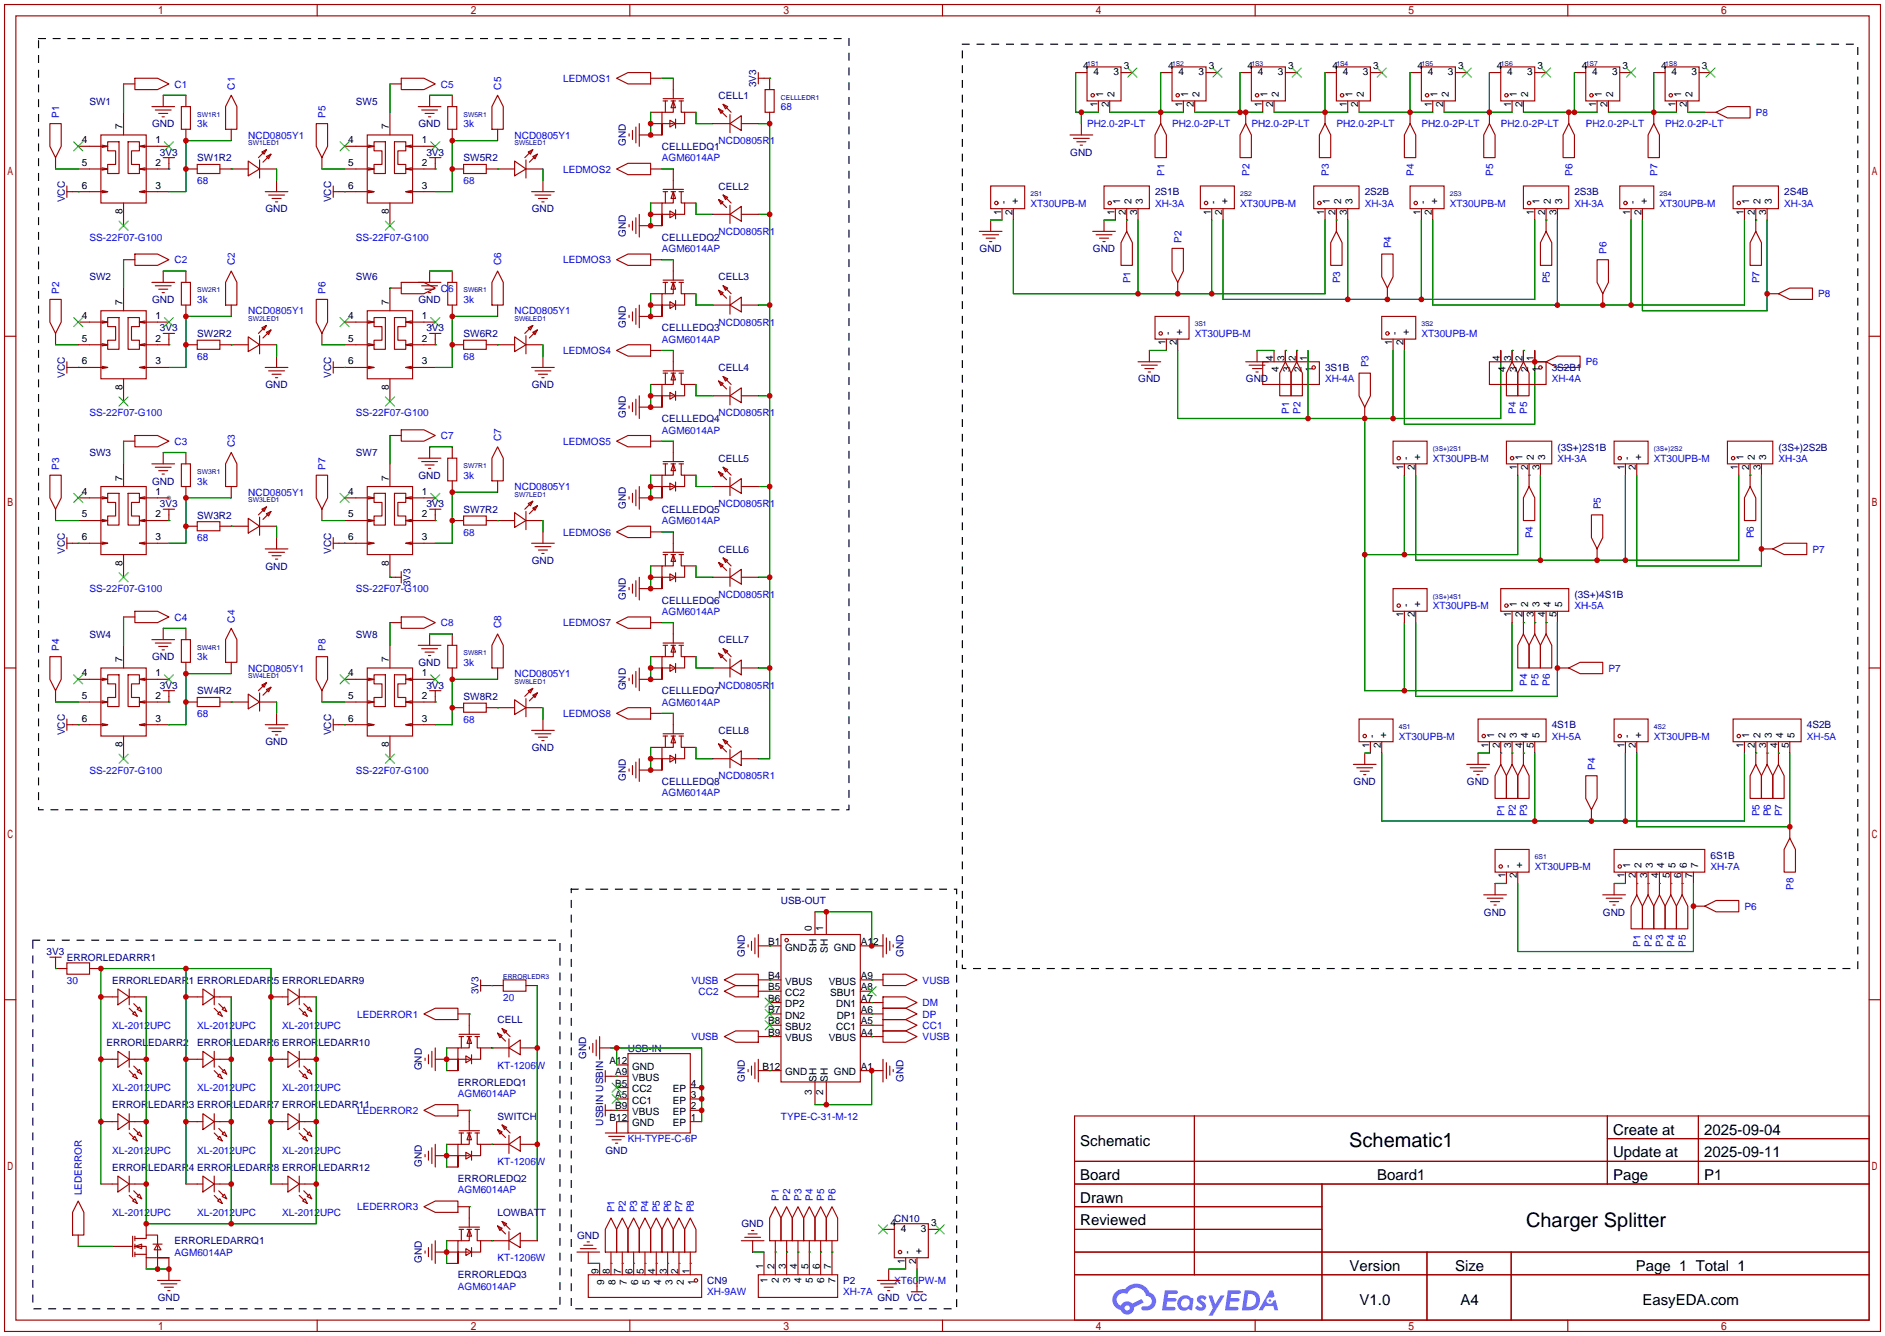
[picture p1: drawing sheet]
<svg xmlns="http://www.w3.org/2000/svg" width="422mm" height="299mm" viewBox="0 0 422 299" stroke-linecap="round" stroke-linejoin="round" font-family="sans-serif">
<defs><g id="words">
<g font-size="4.5">
<text x="302.3" y="257">Schematic1</text>
<text x="342" y="274.8">Charger Splitter</text>
</g>
<g font-size="3.4">
<text x="242.1" y="256.7">Schematic</text>
<text x="361.5" y="254.1">Create at</text>
<text x="381.9" y="254.1">2025-09-04</text>
<text x="361.5" y="259.2">Update at</text>
<text x="381.9" y="259.2">2025-09-11</text>
<text x="242.1" y="264.3">Board</text>
<text x="242.1" y="269.4">Drawn</text>
<text x="308.6" y="264.3">Board1</text>
<text x="361.5" y="264.3">Page</text>
<text x="381.9" y="264.3">P1</text>
<text x="242.1" y="274.4">Reviewed</text>
<text x="302.4" y="284.6">Version</text>
<text x="326.1" y="284.6">Size</text>
<text x="366.5" y="284.6">Page 1 Total 1</text>
<text x="304.7" y="292.2">V1.0</text>
<text x="327.3" y="292.2">A4</text>
<text x="368" y="292.2">EasyEDA.com</text>
</g>
<g font-size="2.2">
<text x="242.7" y="15.6">4</text>
<text x="245" y="16.8">4</text>
<text x="249.5" y="16.8">3</text>
<text x="251.8" y="15.6">3</text>
<text x="261.8" y="15.6">4</text>
<text x="264.1" y="16.8">4</text>
<text x="268.6" y="16.8">3</text>
<text x="270.9" y="15.6">3</text>
<text x="279.5" y="15.6">4</text>
<text x="281.8" y="16.8">4</text>
<text x="286.3" y="16.8">3</text>
<text x="288.6" y="15.6">3</text>
<text x="298.6" y="15.6">4</text>
<text x="300.9" y="16.8">4</text>
<text x="305.4" y="16.8">3</text>
<text x="307.7" y="15.6">3</text>
<text x="317.6" y="15.6">4</text>
<text x="319.9" y="16.8">4</text>
<text x="324.4" y="16.8">3</text>
<text x="326.7" y="15.6">3</text>
<text x="335.4" y="15.6">4</text>
<text x="337.7" y="16.8">4</text>
<text x="342.2" y="16.8">3</text>
<text x="344.5" y="15.6">3</text>
<text x="354.5" y="15.6">4</text>
<text x="356.8" y="16.8">4</text>
<text x="361.3" y="16.8">3</text>
<text x="363.6" y="15.6">3</text>
<text x="372.2" y="15.6">4</text>
<text x="374.6" y="16.8">4</text>
<text x="379" y="16.8">3</text>
<text x="381.4" y="15.6">3</text>
<text x="245.9" y="24" transform="rotate(-90 245.9 24)">1</text>
<text x="247.2" y="21.7" transform="rotate(-90 247.2 21.7)">1</text>
<text x="248.5" y="24" transform="rotate(-90 248.5 24)">2</text>
<text x="249.7" y="21.7" transform="rotate(-90 249.7 21.7)">2</text>
<text x="265" y="24" transform="rotate(-90 265 24)">1</text>
<text x="266.2" y="21.7" transform="rotate(-90 266.2 21.7)">1</text>
<text x="267.5" y="24" transform="rotate(-90 267.5 24)">2</text>
<text x="268.8" y="21.7" transform="rotate(-90 268.8 21.7)">2</text>
<text x="282.7" y="24" transform="rotate(-90 282.7 24)">1</text>
<text x="284" y="21.7" transform="rotate(-90 284 21.7)">1</text>
<text x="285.3" y="24" transform="rotate(-90 285.3 24)">2</text>
<text x="286.6" y="21.7" transform="rotate(-90 286.6 21.7)">2</text>
<text x="301.8" y="24" transform="rotate(-90 301.8 24)">1</text>
<text x="303.1" y="21.7" transform="rotate(-90 303.1 21.7)">1</text>
<text x="304.3" y="24" transform="rotate(-90 304.3 24)">2</text>
<text x="305.6" y="21.7" transform="rotate(-90 305.6 21.7)">2</text>
<text x="320.8" y="24" transform="rotate(-90 320.8 24)">1</text>
<text x="322.1" y="21.7" transform="rotate(-90 322.1 21.7)">1</text>
<text x="323.4" y="24" transform="rotate(-90 323.4 24)">2</text>
<text x="324.7" y="21.7" transform="rotate(-90 324.7 21.7)">2</text>
<text x="338.6" y="24" transform="rotate(-90 338.6 24)">1</text>
<text x="339.9" y="21.7" transform="rotate(-90 339.9 21.7)">1</text>
<text x="341.2" y="24" transform="rotate(-90 341.2 24)">2</text>
<text x="342.4" y="21.7" transform="rotate(-90 342.4 21.7)">2</text>
<text x="357.7" y="24" transform="rotate(-90 357.7 24)">1</text>
<text x="358.9" y="21.7" transform="rotate(-90 358.9 21.7)">1</text>
<text x="360.2" y="24" transform="rotate(-90 360.2 24)">2</text>
<text x="361.5" y="21.7" transform="rotate(-90 361.5 21.7)">2</text>
<text x="375.5" y="24" transform="rotate(-90 375.5 24)">1</text>
<text x="376.7" y="21.7" transform="rotate(-90 376.7 21.7)">1</text>
<text x="378" y="24" transform="rotate(-90 378 24)">2</text>
<text x="379.3" y="21.7" transform="rotate(-90 379.3 21.7)">2</text>
<text x="27.5" y="29" transform="rotate(-90 27.5 29)">7</text>
<text x="87.2" y="29" transform="rotate(-90 87.2 29)">7</text>
<text x="18.3" y="32.1">4</text>
<text x="34.8" y="32.1">1</text>
<text x="78" y="32.1">4</text>
<text x="94.5" y="32.1">1</text>
<text x="18.3" y="37.1">5</text>
<text x="34.8" y="37.1">2</text>
<text x="78" y="37.1">5</text>
<text x="94.5" y="37.1">2</text>
<text x="18.3" y="42.2">6</text>
<text x="27.5" y="48" transform="rotate(-90 27.5 48)">8</text>
<text x="34.8" y="42.2">3</text>
<text x="78" y="42.2">6</text>
<text x="87.2" y="48" transform="rotate(-90 87.2 48)">8</text>
<text x="94.5" y="42.2">3</text>
<text x="225.6" y="45.8" transform="rotate(-90 225.6 45.8)">-</text>
<text x="228.1" y="45.8" transform="rotate(-90 228.1 45.8)">+</text>
<text x="251" y="45.8" transform="rotate(-90 251 45.8)">1</text>
<text x="253.5" y="45.8" transform="rotate(-90 253.5 45.8)">2</text>
<text x="256.1" y="45.8" transform="rotate(-90 256.1 45.8)">3</text>
<text x="272.6" y="45.8" transform="rotate(-90 272.6 45.8)">-</text>
<text x="275.1" y="45.8" transform="rotate(-90 275.1 45.8)">+</text>
<text x="298" y="45.8" transform="rotate(-90 298 45.8)">1</text>
<text x="300.5" y="45.8" transform="rotate(-90 300.5 45.8)">2</text>
<text x="303.1" y="45.8" transform="rotate(-90 303.1 45.8)">3</text>
<text x="319.6" y="45.8" transform="rotate(-90 319.6 45.8)">-</text>
<text x="322.1" y="45.8" transform="rotate(-90 322.1 45.8)">+</text>
<text x="345" y="45.8" transform="rotate(-90 345 45.8)">1</text>
<text x="347.5" y="45.8" transform="rotate(-90 347.5 45.8)">2</text>
<text x="350.1" y="45.8" transform="rotate(-90 350.1 45.8)">3</text>
<text x="366.6" y="45.8" transform="rotate(-90 366.6 45.8)">-</text>
<text x="369.1" y="45.8" transform="rotate(-90 369.1 45.8)">+</text>
<text x="392" y="45.8" transform="rotate(-90 392 45.8)">1</text>
<text x="394.5" y="45.8" transform="rotate(-90 394.5 45.8)">2</text>
<text x="397" y="45.8" transform="rotate(-90 397 45.8)">3</text>
<text x="224.3" y="48.1" transform="rotate(-90 224.3 48.1)">1</text>
<text x="226.9" y="48.1" transform="rotate(-90 226.9 48.1)">2</text>
<text x="249.7" y="48.1" transform="rotate(-90 249.7 48.1)">1</text>
<text x="252.3" y="48.1" transform="rotate(-90 252.3 48.1)">2</text>
<text x="254.8" y="48.1" transform="rotate(-90 254.8 48.1)">3</text>
<text x="271.3" y="48.1" transform="rotate(-90 271.3 48.1)">1</text>
<text x="273.9" y="48.1" transform="rotate(-90 273.9 48.1)">2</text>
<text x="296.7" y="48.1" transform="rotate(-90 296.7 48.1)">1</text>
<text x="299.3" y="48.1" transform="rotate(-90 299.3 48.1)">2</text>
<text x="301.8" y="48.1" transform="rotate(-90 301.8 48.1)">3</text>
<text x="318.3" y="48.1" transform="rotate(-90 318.3 48.1)">1</text>
<text x="320.8" y="48.1" transform="rotate(-90 320.8 48.1)">2</text>
<text x="343.7" y="48.1" transform="rotate(-90 343.7 48.1)">1</text>
<text x="346.2" y="48.1" transform="rotate(-90 346.2 48.1)">2</text>
<text x="348.8" y="48.1" transform="rotate(-90 348.8 48.1)">3</text>
<text x="365.3" y="48.1" transform="rotate(-90 365.3 48.1)">1</text>
<text x="367.8" y="48.1" transform="rotate(-90 367.8 48.1)">2</text>
<text x="390.7" y="48.1" transform="rotate(-90 390.7 48.1)">1</text>
<text x="393.2" y="48.1" transform="rotate(-90 393.2 48.1)">2</text>
<text x="395.8" y="48.1" transform="rotate(-90 395.8 48.1)">3</text>
<text x="18.3" y="71.4">4</text>
<text x="27.5" y="68.3" transform="rotate(-90 27.5 68.3)">7</text>
<text x="34.8" y="71.4">1</text>
<text x="78" y="71.4">4</text>
<text x="87.2" y="68.3" transform="rotate(-90 87.2 68.3)">7</text>
<text x="94.5" y="71.4">1</text>
<text x="18.3" y="76.5">5</text>
<text x="34.8" y="76.5">2</text>
<text x="78" y="76.5">5</text>
<text x="94.5" y="76.5">2</text>
<text x="261.2" y="77.3" transform="rotate(-90 261.2 77.3)">1</text>
<text x="262.4" y="75" transform="rotate(-90 262.4 75)">-</text>
<text x="263.7" y="77.3" transform="rotate(-90 263.7 77.3)">2</text>
<text x="265" y="75" transform="rotate(-90 265 75)">+</text>
<text x="312" y="77.3" transform="rotate(-90 312 77.3)">1</text>
<text x="313.2" y="75" transform="rotate(-90 313.2 75)">-</text>
<text x="314.5" y="77.3" transform="rotate(-90 314.5 77.3)">2</text>
<text x="315.8" y="75" transform="rotate(-90 315.8 75)">+</text>
<text x="18.3" y="81.6">6</text>
<text x="34.8" y="81.6">3</text>
<text x="78" y="81.6">6</text>
<text x="94.5" y="81.6">3</text>
<text x="285.3" y="80.9" transform="rotate(-90 285.3 80.9)">4</text>
<text x="286.6" y="83.2" transform="rotate(-90 286.6 83.2)">4</text>
<text x="287.8" y="80.9" transform="rotate(-90 287.8 80.9)">3</text>
<text x="289.1" y="83.2" transform="rotate(-90 289.1 83.2)">3</text>
<text x="290.4" y="80.9" transform="rotate(-90 290.4 80.9)">2</text>
<text x="291.6" y="83.2" transform="rotate(-90 291.6 83.2)">2</text>
<text x="292.9" y="80.9" transform="rotate(-90 292.9 80.9)">1</text>
<text x="294.2" y="83.2" transform="rotate(-90 294.2 83.2)">1</text>
<text x="336.1" y="80.9" transform="rotate(-90 336.1 80.9)">4</text>
<text x="337.4" y="83.2" transform="rotate(-90 337.4 83.2)">4</text>
<text x="338.6" y="80.9" transform="rotate(-90 338.6 80.9)">3</text>
<text x="339.9" y="83.2" transform="rotate(-90 339.9 83.2)">3</text>
<text x="341.2" y="80.9" transform="rotate(-90 341.2 80.9)">2</text>
<text x="342.4" y="83.2" transform="rotate(-90 342.4 83.2)">2</text>
<text x="343.7" y="80.9" transform="rotate(-90 343.7 80.9)">1</text>
<text x="345" y="83.2" transform="rotate(-90 345 83.2)">1</text>
<text x="27.5" y="87.4" transform="rotate(-90 27.5 87.4)">8</text>
<text x="87.2" y="87.4" transform="rotate(-90 87.2 87.4)">8</text>
<text x="27.5" y="107.7" transform="rotate(-90 27.5 107.7)">7</text>
<text x="87.2" y="107.7" transform="rotate(-90 87.2 107.7)">7</text>
<text x="314.5" y="105.3" transform="rotate(-90 314.5 105.3)">1</text>
<text x="315.8" y="102.9" transform="rotate(-90 315.8 102.9)">-</text>
<text x="317" y="105.3" transform="rotate(-90 317 105.3)">2</text>
<text x="318.3" y="102.9" transform="rotate(-90 318.3 102.9)">+</text>
<text x="339.9" y="105.3" transform="rotate(-90 339.9 105.3)">1</text>
<text x="341.2" y="102.9" transform="rotate(-90 341.2 102.9)">1</text>
<text x="342.4" y="105.3" transform="rotate(-90 342.4 105.3)">2</text>
<text x="343.7" y="102.9" transform="rotate(-90 343.7 102.9)">2</text>
<text x="345" y="105.3" transform="rotate(-90 345 105.3)">3</text>
<text x="346.2" y="102.9" transform="rotate(-90 346.2 102.9)">3</text>
<text x="364" y="105.3" transform="rotate(-90 364 105.3)">1</text>
<text x="365.3" y="102.9" transform="rotate(-90 365.3 102.9)">-</text>
<text x="366.6" y="105.3" transform="rotate(-90 366.6 105.3)">2</text>
<text x="367.8" y="102.9" transform="rotate(-90 367.8 102.9)">+</text>
<text x="389.4" y="105.3" transform="rotate(-90 389.4 105.3)">1</text>
<text x="390.7" y="102.9" transform="rotate(-90 390.7 102.9)">1</text>
<text x="392" y="105.3" transform="rotate(-90 392 105.3)">2</text>
<text x="393.2" y="102.9" transform="rotate(-90 393.2 102.9)">2</text>
<text x="394.5" y="105.3" transform="rotate(-90 394.5 105.3)">3</text>
<text x="395.8" y="102.9" transform="rotate(-90 395.8 102.9)">3</text>
<text x="18.3" y="110.8">4</text>
<text x="34.8" y="110.8">1</text>
<text x="78" y="110.8">4</text>
<text x="94.5" y="110.8">1</text>
<text x="18.3" y="115.9">5</text>
<text x="34.8" y="115.9">2</text>
<text x="78" y="115.9">5</text>
<text x="94.5" y="115.9">2</text>
<text x="18.3" y="121">6</text>
<text x="34.8" y="121">3</text>
<text x="78" y="121">6</text>
<text x="94.5" y="121">3</text>
<text x="27.5" y="126.7" transform="rotate(-90 27.5 126.7)">8</text>
<text x="87.2" y="126.7" transform="rotate(-90 87.2 126.7)">8</text>
<text x="315.8" y="136" transform="rotate(-90 315.8 136)">-</text>
<text x="318.3" y="136" transform="rotate(-90 318.3 136)">+</text>
<text x="339.9" y="136" transform="rotate(-90 339.9 136)">1</text>
<text x="342.4" y="136" transform="rotate(-90 342.4 136)">2</text>
<text x="345" y="136" transform="rotate(-90 345 136)">3</text>
<text x="347.5" y="136" transform="rotate(-90 347.5 136)">4</text>
<text x="350.1" y="136" transform="rotate(-90 350.1 136)">5</text>
<text x="314.5" y="138.3" transform="rotate(-90 314.5 138.3)">1</text>
<text x="317" y="138.3" transform="rotate(-90 317 138.3)">2</text>
<text x="338.6" y="138.3" transform="rotate(-90 338.6 138.3)">1</text>
<text x="341.2" y="138.3" transform="rotate(-90 341.2 138.3)">2</text>
<text x="343.7" y="138.3" transform="rotate(-90 343.7 138.3)">3</text>
<text x="346.2" y="138.3" transform="rotate(-90 346.2 138.3)">4</text>
<text x="348.8" y="138.3" transform="rotate(-90 348.8 138.3)">5</text>
<text x="27.5" y="148.3" transform="rotate(-90 27.5 148.3)">7</text>
<text x="87.2" y="148.3" transform="rotate(-90 87.2 148.3)">7</text>
<text x="18.3" y="151.4">4</text>
<text x="34.8" y="151.4">1</text>
<text x="78" y="151.4">4</text>
<text x="94.5" y="151.4">1</text>
<text x="18.3" y="161.6">6</text>
<text x="18.3" y="156.5">5</text>
<text x="34.8" y="161.6">3</text>
<text x="34.8" y="156.5">2</text>
<text x="78" y="161.6">6</text>
<text x="78" y="156.5">5</text>
<text x="94.5" y="161.6">3</text>
<text x="94.5" y="156.5">2</text>
<text x="27.5" y="167.4" transform="rotate(-90 27.5 167.4)">8</text>
<text x="87.2" y="167.4" transform="rotate(-90 87.2 167.4)">8</text>
<text x="306.9" y="167.5" transform="rotate(-90 306.9 167.5)">1</text>
<text x="308.1" y="165.2" transform="rotate(-90 308.1 165.2)">-</text>
<text x="309.4" y="167.5" transform="rotate(-90 309.4 167.5)">2</text>
<text x="310.7" y="165.2" transform="rotate(-90 310.7 165.2)">+</text>
<text x="333.5" y="167.5" transform="rotate(-90 333.5 167.5)">1</text>
<text x="334.8" y="165.2" transform="rotate(-90 334.8 165.2)">1</text>
<text x="336.1" y="167.5" transform="rotate(-90 336.1 167.5)">2</text>
<text x="337.4" y="165.2" transform="rotate(-90 337.4 165.2)">2</text>
<text x="338.6" y="167.5" transform="rotate(-90 338.6 167.5)">3</text>
<text x="339.9" y="165.2" transform="rotate(-90 339.9 165.2)">3</text>
<text x="341.2" y="167.5" transform="rotate(-90 341.2 167.5)">4</text>
<text x="342.4" y="165.2" transform="rotate(-90 342.4 165.2)">4</text>
<text x="343.7" y="167.5" transform="rotate(-90 343.7 167.5)">5</text>
<text x="345" y="165.2" transform="rotate(-90 345 165.2)">5</text>
<text x="364" y="167.5" transform="rotate(-90 364 167.5)">1</text>
<text x="365.3" y="165.2" transform="rotate(-90 365.3 165.2)">-</text>
<text x="366.6" y="167.5" transform="rotate(-90 366.6 167.5)">2</text>
<text x="367.8" y="165.2" transform="rotate(-90 367.8 165.2)">+</text>
<text x="390.7" y="167.5" transform="rotate(-90 390.7 167.5)">1</text>
<text x="392" y="165.2" transform="rotate(-90 392 165.2)">1</text>
<text x="393.2" y="167.5" transform="rotate(-90 393.2 167.5)">2</text>
<text x="394.5" y="165.2" transform="rotate(-90 394.5 165.2)">2</text>
<text x="395.8" y="167.5" transform="rotate(-90 395.8 167.5)">3</text>
<text x="397" y="165.2" transform="rotate(-90 397 165.2)">3</text>
<text x="398.3" y="167.5" transform="rotate(-90 398.3 167.5)">4</text>
<text x="399.6" y="165.2" transform="rotate(-90 399.6 165.2)">4</text>
<text x="400.9" y="167.5" transform="rotate(-90 400.9 167.5)">5</text>
<text x="402.1" y="165.2" transform="rotate(-90 402.1 165.2)">5</text>
<text x="337.4" y="196.7" transform="rotate(-90 337.4 196.7)">1</text>
<text x="338.6" y="194.4" transform="rotate(-90 338.6 194.4)">-</text>
<text x="339.9" y="196.7" transform="rotate(-90 339.9 196.7)">2</text>
<text x="341.2" y="194.4" transform="rotate(-90 341.2 194.4)">+</text>
<text x="364" y="196.7" transform="rotate(-90 364 196.7)">1</text>
<text x="365.3" y="194.4" transform="rotate(-90 365.3 194.4)">1</text>
<text x="366.6" y="196.7" transform="rotate(-90 366.6 196.7)">2</text>
<text x="367.8" y="194.4" transform="rotate(-90 367.8 194.4)">2</text>
<text x="369.1" y="196.7" transform="rotate(-90 369.1 196.7)">3</text>
<text x="370.4" y="194.4" transform="rotate(-90 370.4 194.4)">3</text>
<text x="371.6" y="196.7" transform="rotate(-90 371.6 196.7)">4</text>
<text x="372.9" y="194.4" transform="rotate(-90 372.9 194.4)">4</text>
<text x="374.2" y="196.7" transform="rotate(-90 374.2 196.7)">5</text>
<text x="375.5" y="194.4" transform="rotate(-90 375.5 194.4)">5</text>
<text x="376.7" y="196.7" transform="rotate(-90 376.7 196.7)">6</text>
<text x="378" y="194.4" transform="rotate(-90 378 194.4)">6</text>
<text x="379.3" y="196.7" transform="rotate(-90 379.3 196.7)">7</text>
<text x="380.5" y="194.4" transform="rotate(-90 380.5 194.4)">7</text>
<text x="181.9" y="208.5" transform="rotate(-90 181.9 208.5)">0</text>
<text x="184.5" y="208.5" transform="rotate(-90 184.5 208.5)">1</text>
<text x="172.1" y="211.6">B1</text>
<text x="175.9" y="212.9">GND</text>
<text x="182.9" y="213.4" transform="rotate(-90 182.9 213.4)">SH</text>
<text x="185.5" y="213.4" transform="rotate(-90 185.5 213.4)">SH</text>
<text x="186.9" y="212.9">GND</text>
<text x="192.9" y="211.6">A12</text>
<text x="172.1" y="219.2">B4</text>
<text x="172.1" y="221.8">B5</text>
<text x="175.9" y="220.5">VBUS</text>
<text x="185.7" y="220.5">VBUS</text>
<text x="192.9" y="221.8">A8</text>
<text x="192.9" y="219.2">A9</text>
<text x="172.1" y="224.3">B6</text>
<text x="172.1" y="226.9">B7</text>
<text x="175.9" y="223.1">CC2</text>
<text x="175.9" y="225.6">DP2</text>
<text x="186" y="223.1">SBU1</text>
<text x="187.4" y="225.6">DN1</text>
<text x="192.9" y="226.9">A6</text>
<text x="192.9" y="224.3">A7</text>
<text x="172.1" y="229.4">B8</text>
<text x="172.1" y="231.9">B9</text>
<text x="175.9" y="228.1">DN2</text>
<text x="175.9" y="230.7">SBU2</text>
<text x="175.9" y="233.2">VBUS</text>
<text x="185.7" y="233.2">VBUS</text>
<text x="187.4" y="230.7">CC1</text>
<text x="187.5" y="228.1">DP1</text>
<text x="192.9" y="231.9">A4</text>
<text x="192.9" y="229.4">A5</text>
<text x="136.6" y="238.3">A12</text>
<text x="141.7" y="239.6">GND</text>
<text x="170.9" y="239.6">B12</text>
<text x="192.9" y="239.6">A1</text>
<text x="137.8" y="245.9">A5</text>
<text x="137.8" y="240.8">A9</text>
<text x="137.8" y="243.4">B5</text>
<text x="141.7" y="242.1">VBUS</text>
<text x="141.7" y="244.6">CC2</text>
<text x="150.8" y="244.6">EP</text>
<text x="154.8" y="245.9">3</text>
<text x="154.8" y="243.4">4</text>
<text x="175.9" y="240.8">GND</text>
<text x="181.9" y="245.3" transform="rotate(-90 181.9 245.3)">3</text>
<text x="182.9" y="242.3" transform="rotate(-90 182.9 242.3)">SH</text>
<text x="184.5" y="245.3" transform="rotate(-90 184.5 245.3)">2</text>
<text x="185.5" y="242.3" transform="rotate(-90 185.5 242.3)">SH</text>
<text x="186.9" y="240.8">GND</text>
<text x="136.6" y="251">B12</text>
<text x="137.8" y="248.5">B9</text>
<text x="141.7" y="247.2">CC1</text>
<text x="141.7" y="249.7">VBUS</text>
<text x="150.8" y="249.7">EP</text>
<text x="150.8" y="247.2">EP</text>
<text x="154.8" y="251">1</text>
<text x="154.8" y="248.5">2</text>
<text x="141.7" y="252.3">GND</text>
<text x="150.8" y="252.3">EP</text>
<text x="199.5" y="274.6">4</text>
<text x="201.8" y="275.9">4</text>
<text x="206.3" y="275.9">3</text>
<text x="208.6" y="274.6">3</text>
<text x="204" y="280.7" transform="rotate(-90 204 280.7)">-</text>
<text x="206.5" y="280.7" transform="rotate(-90 206.5 280.7)">+</text>
<text x="134.2" y="285.4" transform="rotate(-90 134.2 285.4)">9</text>
<text x="135.4" y="287.7" transform="rotate(-90 135.4 287.7)">9</text>
<text x="136.7" y="285.4" transform="rotate(-90 136.7 285.4)">8</text>
<text x="138" y="287.7" transform="rotate(-90 138 287.7)">8</text>
<text x="139.2" y="285.4" transform="rotate(-90 139.2 285.4)">7</text>
<text x="140.5" y="287.7" transform="rotate(-90 140.5 287.7)">7</text>
<text x="141.8" y="285.4" transform="rotate(-90 141.8 285.4)">6</text>
<text x="143" y="287.7" transform="rotate(-90 143 287.7)">6</text>
<text x="144.3" y="285.4" transform="rotate(-90 144.3 285.4)">5</text>
<text x="145.6" y="287.7" transform="rotate(-90 145.6 287.7)">5</text>
<text x="146.9" y="285.4" transform="rotate(-90 146.9 285.4)">4</text>
<text x="148.1" y="287.7" transform="rotate(-90 148.1 287.7)">4</text>
<text x="149.4" y="285.4" transform="rotate(-90 149.4 285.4)">3</text>
<text x="150.7" y="287.7" transform="rotate(-90 150.7 287.7)">3</text>
<text x="151.9" y="285.4" transform="rotate(-90 151.9 285.4)">2</text>
<text x="153.2" y="287.7" transform="rotate(-90 153.2 287.7)">2</text>
<text x="154.5" y="285.4" transform="rotate(-90 154.5 285.4)">1</text>
<text x="155.7" y="287.7" transform="rotate(-90 155.7 287.7)">1</text>
<text x="171" y="284.2" transform="rotate(-90 171 284.2)">1</text>
<text x="172" y="287.2" transform="rotate(-90 172 287.2)">1</text>
<text x="173.5" y="284.2" transform="rotate(-90 173.5 284.2)">2</text>
<text x="174.5" y="287.2" transform="rotate(-90 174.5 287.2)">2</text>
<text x="176.1" y="284.2" transform="rotate(-90 176.1 284.2)">3</text>
<text x="177.1" y="287.2" transform="rotate(-90 177.1 287.2)">3</text>
<text x="178.6" y="284.2" transform="rotate(-90 178.6 284.2)">4</text>
<text x="179.6" y="287.2" transform="rotate(-90 179.6 287.2)">4</text>
<text x="181.1" y="284.2" transform="rotate(-90 181.1 284.2)">5</text>
<text x="182.2" y="287.2" transform="rotate(-90 182.2 287.2)">5</text>
<text x="183.7" y="284.2" transform="rotate(-90 183.7 284.2)">6</text>
<text x="184.7" y="287.2" transform="rotate(-90 184.7 287.2)">6</text>
<text x="186.2" y="284.2" transform="rotate(-90 186.2 284.2)">7</text>
<text x="187.2" y="287.2" transform="rotate(-90 187.2 287.2)">7</text>
<text x="202.7" y="283.1" transform="rotate(-90 202.7 283.1)">1</text>
<text x="205.3" y="283.1" transform="rotate(-90 205.3 283.1)">2</text>
</g>
<g font-size="2.2" fill="#000080">
<text x="20.1" y="23.4">SW1</text>
<text x="79.8" y="23.4">SW5</text>
<text x="161" y="22.2">CELL1</text>
<text x="169.5" y="19.5" transform="rotate(-90 169.5 19.5)">3V3</text>
<text x="34.1" y="28.5">GND</text>
<text x="93.8" y="28.5">GND</text>
<text x="35.9" y="34.9">3V3</text>
<text x="95.5" y="34.9">3V3</text>
<text x="140.3" y="32.7" transform="rotate(-90 140.3 32.7)">GND</text>
<text x="148.3" y="33.6">CELLLEDQ1</text>
<text x="239.8" y="34.9">GND</text>
<text x="44.2" y="36.1">SW1R2</text>
<text x="103.9" y="36.1">SW5R2</text>
<text x="14.5" y="45.3" transform="rotate(-90 14.5 45.3)">VCC</text>
<text x="59.5" y="47.6">GND</text>
<text x="74.2" y="45.3" transform="rotate(-90 74.2 45.3)">VCC</text>
<text x="119.2" y="47.6">GND</text>
<text x="161" y="42.5">CELL2</text>
<text x="258.8" y="43.7">2S1B</text>
<text x="305.8" y="43.7">2S2B</text>
<text x="352.8" y="43.7">2S3B</text>
<text x="399.8" y="43.7">2S4B</text>
<text x="140.3" y="53" transform="rotate(-90 140.3 53)">GND</text>
<text x="148.3" y="53.9">CELLLEDQ2</text>
<text x="219.5" y="56.4">GND</text>
<text x="244.9" y="56.4">GND</text>
<text x="20.1" y="62.8">SW2</text>
<text x="79.8" y="62.8">SW6</text>
<text x="161" y="62.8">CELL3</text>
<text x="34.1" y="67.9">GND</text>
<text x="93.8" y="67.9">GND</text>
<text x="35.9" y="74.2">3V3</text>
<text x="44.2" y="75.5">SW2R2</text>
<text x="95.5" y="74.2">3V3</text>
<text x="103.9" y="75.5">SW6R2</text>
<text x="140.3" y="73.4" transform="rotate(-90 140.3 73.4)">GND</text>
<text x="148.3" y="74.2">CELLLEDQ3</text>
<text x="161" y="83.1">CELL4</text>
<text x="296.9" y="83.1">3S1B</text>
<text x="347.7" y="83.1">3S2B1</text>
<text x="14.5" y="84.7" transform="rotate(-90 14.5 84.7)">VCC</text>
<text x="59.5" y="86.9">GND</text>
<text x="74.2" y="84.7" transform="rotate(-90 74.2 84.7)">VCC</text>
<text x="119.2" y="86.9">GND</text>
<text x="255.1" y="85.7">GND</text>
<text x="279.2" y="85.7">GND</text>
<text x="140.3" y="93.7" transform="rotate(-90 140.3 93.7)">GND</text>
<text x="148.3" y="94.5">CELLLEDQ4</text>
<text x="349" y="100.9">(3S+)2S1B</text>
<text x="398.5" y="100.9">(3S+)2S2B</text>
<text x="20.1" y="102.2">SW3</text>
<text x="79.8" y="102.2">SW7</text>
<text x="93.8" y="107.2">GND</text>
<text x="161" y="103.4">CELL5</text>
<text x="34.1" y="108.5">GND</text>
<text x="35.9" y="113.6">3V3</text>
<text x="95.5" y="113.6">3V3</text>
<text x="140.3" y="114" transform="rotate(-90 140.3 114)">GND</text>
<text x="44.2" y="116.1">SW3R2</text>
<text x="103.9" y="114.9">SW7R2</text>
<text x="148.3" y="114.9">CELLLEDQ5</text>
<text x="14.5" y="124" transform="rotate(-90 14.5 124)">VCC</text>
<text x="74.2" y="124" transform="rotate(-90 74.2 124)">VCC</text>
<text x="161" y="123.8">CELL6</text>
<text x="59.5" y="127.6">GND</text>
<text x="92" y="131.3" transform="rotate(-90 92 131.3)">3V3</text>
<text x="119.2" y="126.3">GND</text>
<text x="140.3" y="134.3" transform="rotate(-90 140.3 134.3)">GND</text>
<text x="148.3" y="135.2">CELLLEDQ6</text>
<text x="352.8" y="133.9">(3S+)4S1B</text>
<text x="20.1" y="142.8">SW4</text>
<text x="79.8" y="142.8">SW8</text>
<text x="34.1" y="147.9">GND</text>
<text x="93.8" y="149.2">GND</text>
<text x="161" y="144.1">CELL7</text>
<text x="35.9" y="154.2">3V3</text>
<text x="44.2" y="155.5">SW4R2</text>
<text x="95.5" y="154.2">3V3</text>
<text x="140.3" y="154.6" transform="rotate(-90 140.3 154.6)">GND</text>
<text x="148.3" y="155.5">CELLLEDQ7</text>
<text x="103.9" y="156.8">SW8R2</text>
<text x="14.5" y="164.7" transform="rotate(-90 14.5 164.7)">VCC</text>
<text x="59.5" y="166.9">GND</text>
<text x="74.2" y="164.7" transform="rotate(-90 74.2 164.7)">VCC</text>
<text x="161" y="164.4">CELL8</text>
<text x="347.7" y="163.1">4S1B</text>
<text x="404.9" y="163.1">4S2B</text>
<text x="119.2" y="168.2">GND</text>
<text x="140.3" y="175" transform="rotate(-90 140.3 175)">GND</text>
<text x="148.3" y="175.8">CELLLEDQ8</text>
<text x="303.3" y="175.8">GND</text>
<text x="328.7" y="175.8">GND</text>
<text x="383.3" y="192.3">6S1B</text>
<text x="175" y="202.5">USB-OUT</text>
<text x="332.5" y="205">GND</text>
<text x="359.2" y="205">GND</text>
<text x="10.5" y="213.9">3V3</text>
<text x="15" y="215.2">ERRORLEDARRR1</text>
<text x="166.9" y="214.3" transform="rotate(-90 166.9 214.3)">GND</text>
<text x="202.5" y="214.3" transform="rotate(-90 202.5 214.3)">GND</text>
<text x="25.1" y="220.3">ERRORLEDARR1 ERRORLEDARR5 ERRORLEDARR9</text>
<text x="107.2" y="222.7" transform="rotate(-90 107.2 222.7)">3V3</text>
<text x="111.5" y="229.2">CELL</text>
<text x="23.9" y="234.2">ERRORLEDARR2</text>
<text x="44.2" y="234.2">ERRORLEDARR6 ERRORLEDARR10</text>
<text x="94.5" y="239.7" transform="rotate(-90 94.5 239.7)">GND</text>
<text x="131.4" y="237.2" transform="rotate(-90 131.4 237.2)">GND</text>
<text x="140.7" y="235.5">USB-IN</text>
<text x="102.6" y="243.1">ERRORLEDQ1</text>
<text x="166.9" y="242.3" transform="rotate(-90 166.9 242.3)">GND</text>
<text x="202.5" y="242.3" transform="rotate(-90 202.5 242.3)">GND</text>
<text x="25.1" y="248.2">ERRORLEDARR3 ERRORLEDARR7 ERRORLEDARR11</text>
<text x="111.5" y="250.8">SWITCH</text>
<text x="135.2" y="252.1" transform="rotate(-90 135.2 252.1)">USBIN USBIN</text>
<text x="25.1" y="262.2">ERRORLEDARR4 ERRORLEDARR8 ERRORLEDARR12</text>
<text x="94.5" y="261.3" transform="rotate(-90 94.5 261.3)">GND</text>
<text x="135.7" y="258.4">GND</text>
<text x="102.6" y="264.7">ERRORLEDQ2</text>
<text x="111.5" y="272.3">LOWBATT</text>
<text x="166.2" y="274.9">GND</text>
<text x="200.4" y="273.6">CN10</text>
<text x="39.1" y="278.7">ERRORLEDARRQ1</text>
<text x="129.3" y="277.4">GND</text>
<text x="94.5" y="282.9" transform="rotate(-90 94.5 282.9)">GND</text>
<text x="102.6" y="286.3">ERRORLEDQ3</text>
<text x="158.5" y="287.6">CN9</text>
<text x="189" y="287.6">P2</text>
<text x="35.4" y="291.4">GND</text>
<text x="196.6" y="291.4">GND VCC</text>
</g>
<g font-size="2.2" fill="#00f">
<text x="39.1" y="19.6">C1</text>
<text x="52.6" y="20.1" transform="rotate(-90 52.6 20.1)">C1</text>
<text x="98.8" y="19.6">C5</text>
<text x="112.3" y="20.1" transform="rotate(-90 112.3 20.1)">C5</text>
<text x="126.2" y="18.3">LEDMOS1</text>
<text x="13.3" y="26.4" transform="rotate(-90 13.3 26.4)">P1</text>
<text x="44.2" y="28.5">3k</text>
<text x="73" y="26.4" transform="rotate(-90 73 26.4)">P5</text>
<text x="103.9" y="28.5">3k</text>
<text x="175" y="24.7">68</text>
<text x="243.6" y="28.5">PH2.0-2P-LT</text>
<text x="262.6" y="28.5">PH2.0-2P-LT</text>
<text x="280.4" y="28.5">PH2.0-2P-LT</text>
<text x="299.5" y="28.5">PH2.0-2P-LT</text>
<text x="318.5" y="28.5">PH2.0-2P-LT</text>
<text x="336.3" y="28.5">PH2.0-2P-LT</text>
<text x="355.3" y="28.5">PH2.0-2P-LT</text>
<text x="373.1" y="28.5">PH2.0-2P-LT</text>
<text x="393.4" y="26">P8</text>
<text x="55.6" y="31">NCD0805Y1</text>
<text x="115.3" y="31">NCD0805Y1</text>
<text x="161" y="32.3">NCD0805R1</text>
<text x="44.2" y="41.2">68</text>
<text x="103.9" y="41.2">68</text>
<text x="126.2" y="38.7">LEDMOS2</text>
<text x="148.3" y="36.1">AGM6014AP</text>
<text x="260.9" y="39.3" transform="rotate(-90 260.9 39.3)">P1</text>
<text x="280" y="39.3" transform="rotate(-90 280 39.3)">P2</text>
<text x="297.7" y="39.3" transform="rotate(-90 297.7 39.3)">P3</text>
<text x="316.8" y="39.3" transform="rotate(-90 316.8 39.3)">P4</text>
<text x="334.6" y="39.3" transform="rotate(-90 334.6 39.3)">P5</text>
<text x="352.4" y="39.3" transform="rotate(-90 352.4 39.3)">P6</text>
<text x="371.4" y="39.3" transform="rotate(-90 371.4 39.3)">P7</text>
<text x="230.9" y="46.3">XT30UPB-M</text>
<text x="258.8" y="46.3">XH-3A</text>
<text x="277.9" y="46.3">XT30UPB-M</text>
<text x="305.8" y="46.3">XH-3A</text>
<text x="324.9" y="46.3">XT30UPB-M</text>
<text x="352.8" y="46.3">XH-3A</text>
<text x="371.9" y="46.3">XT30UPB-M</text>
<text x="399.8" y="46.3">XH-3A</text>
<text x="20.1" y="53.9">SS-22F07-G100</text>
<text x="79.8" y="53.9">SS-22F07-G100</text>
<text x="161" y="52.6">NCD0805R1</text>
<text x="39.1" y="59">C2</text>
<text x="52.6" y="59.4" transform="rotate(-90 52.6 59.4)">C2</text>
<text x="112.3" y="59.4" transform="rotate(-90 112.3 59.4)">C6</text>
<text x="126.2" y="59">LEDMOS3</text>
<text x="148.3" y="56.4">AGM6014AP</text>
<text x="264.7" y="54.4" transform="rotate(-90 264.7 54.4)">P2</text>
<text x="311.7" y="55.6" transform="rotate(-90 311.7 55.6)">P4</text>
<text x="360" y="56.9" transform="rotate(-90 360 56.9)">P6</text>
<text x="13.3" y="65.8" transform="rotate(-90 13.3 65.8)">P2</text>
<text x="73" y="65.8" transform="rotate(-90 73 65.8)">P6</text>
<text x="98.8" y="65.3">C6</text>
<text x="253.3" y="63.4" transform="rotate(-90 253.3 63.4)">P1</text>
<text x="300.3" y="63.4" transform="rotate(-90 300.3 63.4)">P3</text>
<text x="347.3" y="63.4" transform="rotate(-90 347.3 63.4)">P5</text>
<text x="394.3" y="63.4" transform="rotate(-90 394.3 63.4)">P7</text>
<text x="44.2" y="67.9">3k</text>
<text x="55.6" y="70.4">NCD0805Y1</text>
<text x="103.9" y="67.9">3k</text>
<text x="115.3" y="70.4">NCD0805Y1</text>
<text x="407.4" y="66.6">P8</text>
<text x="148.3" y="76.8">AGM6014AP</text>
<text x="161" y="73">NCD0805R1</text>
<text x="267.7" y="75.5">XT30UPB-M</text>
<text x="318.5" y="75.5">XT30UPB-M</text>
<text x="44.2" y="80.6">68</text>
<text x="103.9" y="80.6">68</text>
<text x="126.2" y="79.3">LEDMOS4</text>
<text x="306.6" y="82.3" transform="rotate(-90 306.6 82.3)">P3</text>
<text x="355.3" y="81.8">P6</text>
<text x="296.9" y="85.7">XH-4A</text>
<text x="347.7" y="85.7">XH-4A</text>
<text x="20.1" y="93.3">SS-22F07-G100</text>
<text x="79.8" y="93.3">SS-22F07-G100</text>
<text x="161" y="93.3">NCD0805R1</text>
<text x="288.9" y="92.7" transform="rotate(-90 288.9 92.7)">P1</text>
<text x="291.4" y="92.7" transform="rotate(-90 291.4 92.7)">P2</text>
<text x="339.7" y="92.7" transform="rotate(-90 339.7 92.7)">P4</text>
<text x="342.2" y="92.7" transform="rotate(-90 342.2 92.7)">P5</text>
<text x="39.1" y="99.6">C3</text>
<text x="52.6" y="100.1" transform="rotate(-90 52.6 100.1)">C3</text>
<text x="98.8" y="98.4">C7</text>
<text x="112.3" y="98.8" transform="rotate(-90 112.3 98.8)">C7</text>
<text x="126.2" y="99.6">LEDMOS5</text>
<text x="148.3" y="97.1">AGM6014AP</text>
<text x="13.3" y="105.2" transform="rotate(-90 13.3 105.2)">P3</text>
<text x="73" y="105.2" transform="rotate(-90 73 105.2)">P7</text>
<text x="103.9" y="107.2">3k</text>
<text x="321.1" y="103.4">XT30UPB-M</text>
<text x="349" y="103.4">XH-3A</text>
<text x="370.6" y="103.4">XT30UPB-M</text>
<text x="398.5" y="103.4">XH-3A</text>
<text x="44.2" y="108.5">3k</text>
<text x="55.6" y="111.1">NCD0805Y1</text>
<text x="115.3" y="109.8">NCD0805Y1</text>
<text x="161" y="113.6">NCD0805R1</text>
<text x="103.9" y="119.9">68</text>
<text x="126.2" y="119.9">LEDMOS6</text>
<text x="148.3" y="117.4">AGM6014AP</text>
<text x="358.7" y="114" transform="rotate(-90 358.7 114)">P5</text>
<text x="44.2" y="121.2">68</text>
<text x="343.5" y="120.6" transform="rotate(-90 343.5 120.6)">P4</text>
<text x="393" y="120.6" transform="rotate(-90 393 120.6)">P6</text>
<text x="406.1" y="123.8">P7</text>
<text x="20.1" y="132.6">SS-22F07-G100</text>
<text x="79.8" y="132.6">SS-22F07-G100</text>
<text x="148.3" y="137.7">AGM6014AP</text>
<text x="161" y="133.9">NCD0805R1</text>
<text x="321.1" y="136.5">XT30UPB-M</text>
<text x="352.8" y="136.5">XH-5A</text>
<text x="39.1" y="139">C4</text>
<text x="52.6" y="139.4" transform="rotate(-90 52.6 139.4)">C4</text>
<text x="98.8" y="140.3">C8</text>
<text x="112.3" y="140.7" transform="rotate(-90 112.3 140.7)">C8</text>
<text x="126.2" y="140.3">LEDMOS7</text>
<text x="13.3" y="145.8" transform="rotate(-90 13.3 145.8)">P4</text>
<text x="44.2" y="147.9">3k</text>
<text x="73" y="145.8" transform="rotate(-90 73 145.8)">P8</text>
<text x="103.9" y="149.2">3k</text>
<text x="55.6" y="150.4">NCD0805Y1</text>
<text x="115.3" y="151.7">NCD0805Y1</text>
<text x="161" y="154.2">NCD0805R1</text>
<text x="342.2" y="153.6" transform="rotate(-90 342.2 153.6)">P4</text>
<text x="344.7" y="153.6" transform="rotate(-90 344.7 153.6)">P5</text>
<text x="347.3" y="153.6" transform="rotate(-90 347.3 153.6)">P6</text>
<text x="360.4" y="150.4">P7</text>
<text x="44.2" y="160.6">68</text>
<text x="103.9" y="161.9">68</text>
<text x="126.2" y="160.6">LEDMOS8</text>
<text x="148.3" y="158">AGM6014AP</text>
<text x="313.4" y="165.7">XT30UPB-M</text>
<text x="347.7" y="165.7">XH-5A</text>
<text x="370.6" y="165.7">XT30UPB-M</text>
<text x="404.9" y="165.7">XH-5A</text>
<text x="20.1" y="173.3">SS-22F07-G100</text>
<text x="79.8" y="173.3">SS-22F07-G100</text>
<text x="357.4" y="172.5" transform="rotate(-90 357.4 172.5)">P4</text>
<text x="148.3" y="178.4">AGM6014AP</text>
<text x="161" y="174.6">NCD0805R1</text>
<text x="337.1" y="182.8" transform="rotate(-90 337.1 182.8)">P1</text>
<text x="339.7" y="182.8" transform="rotate(-90 339.7 182.8)">P2</text>
<text x="342.2" y="182.8" transform="rotate(-90 342.2 182.8)">P3</text>
<text x="394.3" y="182.8" transform="rotate(-90 394.3 182.8)">P5</text>
<text x="396.8" y="182.8" transform="rotate(-90 396.8 182.8)">P6</text>
<text x="399.3" y="182.8" transform="rotate(-90 399.3 182.8)">P7</text>
<text x="343.9" y="194.9">XT30UPB-M</text>
<text x="383.3" y="194.9">XH-7A</text>
<text x="390.9" y="203.8">P6</text>
<text x="401.9" y="199.3" transform="rotate(-90 401.9 199.3)">P8</text>
<text x="367.6" y="212" transform="rotate(-90 367.6 212)">P1</text>
<text x="370.1" y="212" transform="rotate(-90 370.1 212)">P2</text>
<text x="372.7" y="212" transform="rotate(-90 372.7 212)">P3</text>
<text x="375.2" y="212" transform="rotate(-90 375.2 212)">P4</text>
<text x="377.8" y="212" transform="rotate(-90 377.8 212)">P5</text>
<text x="15" y="220.3">30</text>
<text x="154.9" y="220.3">VUSB</text>
<text x="206.8" y="220.3">VUSB</text>
<text x="80" y="227.9">LEDERROR1</text>
<text x="112.8" y="224.1">20</text>
<text x="156.6" y="222.8">CC2</text>
<text x="206.8" y="225.4">DM</text>
<text x="206.8" y="227.9">DP</text>
<text x="25.1" y="230.4">XL-2012UPC</text>
<text x="44.2" y="230.4">XL-2012UPC</text>
<text x="63.2" y="230.4">XL-2012UPC</text>
<text x="154.9" y="233">VUSB</text>
<text x="206.8" y="230.4">CC1</text>
<text x="206.8" y="233">VUSB</text>
<text x="111.5" y="239.3">KT-1206W</text>
<text x="25.1" y="244.4">XL-2012UPC</text>
<text x="44.2" y="244.4">XL-2012UPC</text>
<text x="63.2" y="244.4">XL-2012UPC</text>
<text x="102.6" y="245.7">AGM6014AP</text>
<text x="80" y="249.5">LEDERROR2</text>
<text x="175" y="250.8">TYPE-C-31-M-12</text>
<text x="140.7" y="255.8">KH-TYPE-C-6P</text>
<text x="25.1" y="258.4">XL-2012UPC</text>
<text x="44.2" y="258.4">XL-2012UPC</text>
<text x="63.2" y="258.4">XL-2012UPC</text>
<text x="111.5" y="260.9">KT-1206W</text>
<text x="18.3" y="267.7" transform="rotate(-90 18.3 267.7)">LEDERROR</text>
<text x="102.6" y="267.3">AGM6014AP</text>
<text x="174.6" y="269" transform="rotate(-90 174.6 269)">P1</text>
<text x="177.1" y="269" transform="rotate(-90 177.1 269)">P2</text>
<text x="179.6" y="269" transform="rotate(-90 179.6 269)">P3</text>
<text x="182.2" y="269" transform="rotate(-90 182.2 269)">P4</text>
<text x="184.7" y="269" transform="rotate(-90 184.7 269)">P5</text>
<text x="187.3" y="269" transform="rotate(-90 187.3 269)">P6</text>
<text x="25.1" y="272.3">XL-2012UPC</text>
<text x="44.2" y="272.3">XL-2012UPC</text>
<text x="63.2" y="272.3">XL-2012UPC</text>
<text x="80" y="271.1">LEDERROR3</text>
<text x="137.7" y="271.5" transform="rotate(-90 137.7 271.5)">P1</text>
<text x="140.3" y="271.5" transform="rotate(-90 140.3 271.5)">P2</text>
<text x="142.8" y="271.5" transform="rotate(-90 142.8 271.5)">P3</text>
<text x="145.3" y="271.5" transform="rotate(-90 145.3 271.5)">P4</text>
<text x="147.9" y="271.5" transform="rotate(-90 147.9 271.5)">P5</text>
<text x="150.4" y="271.5" transform="rotate(-90 150.4 271.5)">P6</text>
<text x="153" y="271.5" transform="rotate(-90 153 271.5)">P7</text>
<text x="155.5" y="271.5" transform="rotate(-90 155.5 271.5)">P8</text>
<text x="39.1" y="281.2">AGM6014AP</text>
<text x="111.5" y="282.5">KT-1206W</text>
<text x="200.4" y="287.6">XT60PW-M</text>
<text x="102.6" y="288.9">AGM6014AP</text>
<text x="158.5" y="290.1">XH-9AW</text>
<text x="189" y="290.1">XH-7A</text>
</g>
<g font-size="1.5" fill="#000080">
<text x="243.6" y="14.7">1S1</text>
<text x="262.6" y="14.7">1S2</text>
<text x="280.4" y="14.7">1S3</text>
<text x="299.5" y="14.7">1S4</text>
<text x="318.5" y="14.7">1S5</text>
<text x="336.3" y="14.7">1S6</text>
<text x="355.3" y="14.7">1S7</text>
<text x="373.1" y="14.7">1S8</text>
<text x="175" y="22.3">CELLLEDR1</text>
<text x="44.2" y="26.1">SW1R1</text>
<text x="103.9" y="26.1">SW5R1</text>
<text x="55.6" y="32.5">SW1LED1</text>
<text x="115.3" y="32.5">SW5LED1</text>
<text x="230.9" y="43.9">2S1</text>
<text x="277.9" y="43.9">2S2</text>
<text x="324.9" y="43.9">2S3</text>
<text x="371.9" y="43.9">2S4</text>
<text x="44.2" y="65.5">SW2R1</text>
<text x="103.9" y="65.5">SW6R1</text>
<text x="55.6" y="71.8">SW2LED1</text>
<text x="115.3" y="71.8">SW6LED1</text>
<text x="267.7" y="73.1">3S1</text>
<text x="318.5" y="73.1">3S2</text>
<text x="321.1" y="101">(3S+)2S1</text>
<text x="370.6" y="101">(3S+)2S2</text>
<text x="44.2" y="106.1">SW3R1</text>
<text x="103.9" y="104.9">SW7R1</text>
<text x="55.6" y="112.5">SW3LED1</text>
<text x="115.3" y="111.2">SW7LED1</text>
<text x="321.1" y="134.1">(3S+)4S1</text>
<text x="44.2" y="145.5">SW4R1</text>
<text x="103.9" y="146.8">SW8R1</text>
<text x="55.6" y="151.8">SW4LED1</text>
<text x="115.3" y="153.1">SW8LED1</text>
<text x="313.4" y="163.3">4S1</text>
<text x="370.6" y="163.3">4S2</text>
<text x="343.9" y="192.5">6S1</text>
<text x="112.8" y="219.2">ERRORLEDR3</text>
</g>
</g></defs>
<circle cx="37.8" cy="111.5" r=".51" fill="#999"/>
<g fill="none" stroke="#a10000" stroke-width=".25">
<path d="M1 1h420.4v297.2h-420.4zM3.6 3.6h415.2v292.1h-415.2zM71.1 1v2.6M141.1 1v2.6M211.2 1v2.6M281.3 1v2.6M351.3 1v2.6M1 75.3h2.6M418.8 75.3h2.6M1 149.6h2.6M418.8 149.6h2.6M1 223.9h2.6"/>
<path d="M418.8 223.9h2.6M240.8 249.9h178v45.8h-178zM267.7 249.9v35.6M360.2 249.9v15.3M360.2 255h58.6M380.6 249.9v15.3M240.8 260.1h178M240.8 265.2h178M240.8 270.3h55.4M240.8 275.3h55.4M296.2 265.2v30.5M71.1 295.7v2.5"/>
<path d="M141.1 295.7v2.5M211.2 295.7v2.5M240.8 280.4h178M240.8 285.5h178M281.3 295.7v2.5M319.8 280.4v15.3M338.6 280.4v15.3M351.3 295.7v2.5"/>
</g>
<g fill="#5487ff">
<path d="M268.5 290.3a1.3 1.3 0 0 1 1.9 .3l-.4 .6a.54 .54 0 0 0-1-.2l.2 .2a1.28 1.28 0 0 1 .8 2 1.53 1.53 0 0 1-2.2-.3l.5-.6 .8 .5a.31 .31 0 0 0 .3-.3 .31 .31 0 0 0-.2-.3 1.12 1.12 0 0 1-.7-1.9z"/>
<path d="M270.8 290.2h.8l.7 1.9 1.2-1.9h.9l-2.7 4.5h-.9l1-1.7z"/>
<path d="M261 289h2.3a.46 .46 0 0 1 .5 .1 .46 .46 0 0 1 .1 .5l-.3 .2h-1.8l-.1 .9h1.6a.4 .4 0 0 1 .3 .4 .4 .4 0 0 1-.4 .4h-1.6l-.2 1.2h1.4a.46 .46 0 0 1 .5 .1 .46 .46 0 0 1 .1 .5l-.4 .2h-2.6z"/>
<path d="M275.1 289h2.3a.47 .47 0 0 1 .5 .1 .47 .47 0 0 1 .1 .5l-.3 .2h-1.8l-.1 .9h1.6a.4 .4 0 0 1 .4 .4 .4 .4 0 0 1-.5 .4h-1.6l-.2 1.2h1.4a.46 .46 0 0 1 .5 .1 .46 .46 0 0 1 .1 .5l-.4 .2h-2.6z"/>
<path d="M284.5 289h.8l.3 1.3-.6 .4a.75 .75 0 0 0-1.1 .3 .75 .75 0 0 0 .5 1 .75 .75 0 0 0 .9-.6l.5-.3 .6 2.4h-.8l-.3-1h-1.8l-.5 1h-1z"/>
<path d="M278.9 289l-.6 4.5h1.4a2.27 2.27 0 0 0 2.7-2.3 2.27 2.27 0 0 0-2.7-2.2zM279.7 289.8a1.5 1.5 0 0 1 1.8 1.5 1.5 1.5 0 0 1-1.9 1.4h-.3z"/>
<path d="M264.4 290.6a1.6 1.6 0 0 0-.4 2.3 1.6 1.6 0 0 0 2.3 .2l.8 .4 .3-2.5-.1-.3h-.5a1.58 1.58 0 0 0-2.4-.1zM265 291.1a.98 .98 0 0 1 1.6 .5 .98 .98 0 0 1-1.1 1.2 .94 .94 0 0 1-.9-.6 .94 .94 0 0 1 .4-1.1z"/>
<path d="M250 289.4a2.37 2.37 0 0 0 1.1 4 1.54 1.54 0 0 0 1.8 1 1.54 1.54 0 0 0 1.2-1.6l2.2-1.1-.5-.8-2.1 1.1a1.57 1.57 0 0 0-2.6 .4 1.5 1.5 0 0 1-.7-2.1 1.5 1.5 0 0 1 2.2-.5 2.23 2.23 0 0 1 2.3-1.4 2.23 2.23 0 0 1 1.9 1.8 1.16 1.16 0 0 1 1.3 1.1 1.16 1.16 0 0 1-1.1 1.3h-.7a.47 .47 0 0 0-.5 .3 .47 .47 0 0 0 .4 .6 2.14 2.14 0 0 0 2.7-1.4 2.14 2.14 0 0 0-1.3-2.7 3.2 3.2 0 0 0-5.5-.7l-1.1 .1zM252 292.9a.6 .6 0 0 1 1.2 0 .6 .6 0 0 1-1.2 0z"/>
<circle cx="284.6" cy="291.3" r=".28"/>
</g>
<g fill="none" stroke="#a10000" stroke-width=".25">
<path d="M27.7 18.8h2.5M30.2 17.5h5.1l2.5 1.3-2.5 1.3h-5.1zM87.4 18.8h2.5M89.9 17.5h5.1l2.5 1.3-2.5 1.3h-5.1zM138.2 17.5l2.5-1.2h5.1v2.5h-5.1zM145.8 17.5h2.5M150.9 17.5v4.6M169.9 17.5h2.6v2.6M169.9 16.3v2.5M241 16.3h2.6M243.6 15h7.6v7.6h-7.6zM251.2 16.3h2.5"/>
<path d="M260.1 16.3h2.5M262.6 15h7.7v7.6h-7.7zM270.3 16.3h2.5M277.9 16.3h2.5M280.4 15h7.6v7.6h-7.6zM288 16.3h2.6M296.9 16.3h2.6M299.5 15h7.6v7.6h-7.6zM307.1 16.3h2.5M316 16.3h2.5M318.5 15h7.6v7.6h-7.6zM326.1 16.3h2.6"/>
<path d="M333.8 16.3h2.5M336.3 15h7.6v7.6h-7.6zM343.9 16.3h2.6M352.8 16.3h2.5M355.3 15h7.7v7.6h-7.7zM363 16.3h2.5M370.6 16.3h2.5M373.1 15h7.6v7.6h-7.6zM380.7 16.3h2.6M11.2 27.7h2.5v5.1l-1.3 2.5-1.2-2.5zM12.4 35.3v2.5M17.5 37.8h6.6l-1.2 .3"/>
<path d="M17.5 32.8h6.6l-1.2 .2M22.6 30.2h10.2v15.3h-10.2zM22.9 37.6l1.2 .2M22.9 32.5l1.2 .3M24.1 31.8h2.6v7.1h-2.6v-2.1h1.8v-3h-1.8zM27.7 25.1v5.1M28.7 31.8h2.5v2h-1.7v3h1.7v2.1h-2.5zM32.5 37.6l-1.3 .2M32.5 32.5l-1.3 .3M34 23.9h5.1M34.8 24.6h3.6M35.6 25.4h2"/>
<path d="M36.3 26.2h.5M36.6 35.3h2.5M36.6 21.3v2.6M37.8 35.3v2.5h-6.6l1.3 .3M37.8 32.8h-6.6l1.3 .2M40.6 23.9h2.1v5.1h-2.1zM41.7 37.8h2.5M41.7 21.3v2.6M41.7 29v2.5M44.2 36.8h5.1v2.1h-5.1zM49.3 37.8h6.3M51.8 21.3l1.3 2.6v5.1h-2.6v-5.1z"/>
<path d="M51.8 29v2.5M55.6 36.1l2.6 1.7-2.6 1.6zM58.2 37.8h3.8M58.2 35.8v4.1M58.7 34l1-.5-.5 1zM59.7 35.1l1-.6-.5 1.1zM59.7 33.5l-1.8 1.8M60.7 34.5l-1.8 1.8M70.9 27.7h2.5v5.1l-1.3 2.5-1.2-2.5zM72.1 35.3v2.5M77.2 37.8h6.6l-1.3 .3M77.2 32.8h6.6l-1.3 .2"/>
<path d="M82.3 30.2h10.2v15.3h-10.2zM82.5 37.6l1.3 .2M82.5 32.5l1.3 .3M83.8 31.8h2.6v7.1h-2.6v-2.1h1.8v-3h-1.8zM87.4 25.1v5.1M88.4 31.8h2.5v2h-1.7v3h1.7v2.1h-2.5zM92.2 37.6l-1.3 .2M92.2 32.5l-1.3 .3M93.7 23.9h5.1M94.5 24.6h3.5M95.2 25.4h2.1M96 26.2h.5"/>
<path d="M96.3 35.3h2.5M96.3 21.3v2.6M97.5 35.3v2.5h-6.6l1.3 .3M97.5 32.8h-6.6l1.3 .2M100.3 23.9h2.1v5.1h-2.1zM101.3 37.8h2.6M101.3 21.3v2.6M101.3 29v2.5M103.9 36.8h5.1v2.1h-5.1zM109 37.8h6.3M111.5 21.3l1.3 2.6v5.1h-2.6v-5.1zM111.5 29v2.5"/>
<path d="M115.3 36.1l2.6 1.7-2.6 1.6zM117.9 37.8h3.8M117.9 35.8v4.1M118.4 34l1-.5-.5 1zM119.4 35.1l1-.6-.5 1.1zM119.4 33.5l-1.8 1.8M120.4 34.5l-1.8 1.8M138.2 37.8l2.5-1.2h5.1v2.5h-5.1zM141 30v.5M141.7 29.2v2M142.5 28.4v3.6M143.3 30.2h5"/>
<path d="M143.3 27.7v5.1M145.8 37.8h2.5M145.8 25.1h2.5M145.8 27.7h2.5M148.6 22.6h1M148.6 22.1h4.6M149.1 22.6v2.5M150.1 26.9l1.3 .8-1.3 .7zM150.4 22.6h1M150.9 22.6v2.5h-2.6v5.1v-2.5h2.6M150.9 22.6l.5 1.5h-1zM150.9 37.8v4.6"/>
<path d="M151.4 26.7v2M152.1 22.6h1.1M152.7 22.6v2.5h.7v2.6h-2M153.4 25.1h2.6M159.8 27.7h3.8M161 24.4l1.1 .5-.6 .5zM161 24.4l1.8 1.8M162.1 23.4l1 .5-.5 .5zM162.1 23.4l1.7 1.7M163.6 27.7l2.5-1.8v3.3zM163.6 25.7v4M166.1 27.7h3.8"/>
<path d="M171.4 20.1h2.1v5h-2.1zM172.5 25.1v2.6M239.8 30.2h5.1M240.5 31h3.6M241.3 31.8h2M242.1 32.5h.5M242.3 27.7v2.5M246.1 22.6v2.5M248.7 22.6v2.5M260.1 27.7l1.3 2.5v5.1h-2.6v-5.1zM260.1 25.1v2.6M265.2 22.6v2.5"/>
<path d="M267.7 22.6v2.5M279.1 27.7l1.3 2.5v5.1h-2.5v-5.1zM279.1 25.1v2.6M283 22.6v2.5M285.5 22.6v2.5M296.9 27.7l1.3 2.5v5.1h-2.5v-5.1zM296.9 25.1v2.6M302 22.6v2.5M304.5 22.6v2.5M316 27.7l1.2 2.5v5.1h-2.5v-5.1zM316 25.1v2.6M321.1 22.6v2.5"/>
<path d="M323.6 22.6v2.5M333.8 27.7l1.2 2.5v5.1h-2.5v-5.1zM333.8 25.1v2.6M338.8 22.6v2.5M341.4 22.6v2.5M351.5 27.7l1.3 2.5v5.1h-2.5v-5.1zM351.5 25.1v2.6M357.9 22.6v2.5M360.4 22.6v2.5M370.6 27.7l1.3 2.5v5.1h-2.6v-5.1zM370.6 25.1v2.6M375.7 22.6v2.5"/>
<path d="M378.2 22.6v2.5M382 25.1h2.6M384.6 25.1l2.5-1.2h5.1v2.5h-5.1zM15 42.9h9.1l-1.2 .3M15 41.7v2.5M22.9 42.7l1.2 .2M27.7 45.5v5M27.7 58.2h2.5M30.2 56.9h5.1l2.5 1.3-2.5 1.2h-5.1zM32.5 42.7l-1.3 .2M37.8 42.9h-6.6l1.3 .3M59.4 42.9h5.1"/>
<path d="M60.2 43.7h3.6M61 44.5h2M61.7 45.2h.5M62 40.4v2.5M74.7 42.9h9.1l-1.3 .3M74.7 41.7v2.5M82.5 42.7l1.3 .2M87.4 45.5v5M92.2 42.7l-1.3 .2M97.5 42.9h-6.6l1.3 .3M119.1 42.9h5.1M119.9 43.7h3.5"/>
<path d="M120.6 44.5h2.1M121.4 45.2h.5M121.7 40.4v2.5M138.2 58.2l2.5-1.3h5.1v2.5h-5.1zM141 50.3v.5M141.7 49.5v2.1M142.5 48.8v3.5M143.3 48v5.1M143.3 50.5h5M145.8 48h2.5M145.8 45.5h2.5M145.8 58.2h2.5"/>
<path d="M148.6 42.9h1M148.6 42.4h4.6M149.1 42.9v2.6M150.1 47.2l1.3 .8-1.3 .8zM150.4 42.9h1M150.9 42.9v2.6h-2.6v5v-2.5h2.6M150.9 42.9l.5 1.6h-1zM150.9 58.2v4.5M151.4 47v2M152.1 42.9h1.1M152.7 42.9v2.6h.7v2.5h-2M153.4 45.5h2.6"/>
<path d="M159.8 48h3.8M161 44.7l1.1 .5-.6 .5zM161 44.7l1.8 1.8M162.1 43.7l1 .5-.5 .5zM162.1 43.7l1.7 1.8M163.6 48l2.5-1.8v3.3zM163.6 46v4M166.1 48h3.8M219.5 51.8h5M220.2 52.6h3.6M221 53.3h2M221.7 54.1h.5"/>
<path d="M222 41.7h7.6v5h-7.6zM222 49.3v2.5M224.5 46.7v2.6M227.1 46.7v2.6M244.9 51.8h5M245.6 52.6h3.6M246.4 53.3h2M247.1 54.1h.5M247.4 41.7h10.2v5h-10.2zM247.4 49.3v2.5M249.9 46.7v2.6M252.5 51.8l1.2 2.6v5h-2.5v-5z"/>
<path d="M252.5 46.7v5.1M255 46.7v2.6M262.6 55.6h2.6v5.1l-1.3 2.5-1.3-2.5zM269 41.7h7.6v5h-7.6zM271.5 46.7v2.6M274.1 46.7v2.6M294.4 41.7h10.1v5h-10.1zM296.9 46.7v2.6M299.5 51.8l1.2 2.6v5h-2.5v-5zM299.5 46.7v5.1M302 46.7v2.6M309.6 56.9h2.6v5.1l-1.3 2.5-1.3-2.5z"/>
<path d="M316 41.7h7.6v5h-7.6zM318.5 46.7v2.6M321.1 46.7v2.6M341.4 41.7h10.1v5h-10.1zM343.9 46.7v2.6M346.5 51.8l1.2 2.6v5h-2.5v-5zM346.5 46.7v5.1M349 46.7v2.6M357.9 58.2h2.5v5l-1.2 2.6-1.3-2.6zM363 41.7h7.6v5h-7.6zM365.5 46.7v2.6M368 46.7v2.6"/>
<path d="M388.4 41.7h10.1v5h-10.1zM390.9 46.7v2.6M393.4 51.8l1.3 2.6v5h-2.5v-5zM393.4 46.7v5.1M396 46.7v2.6M11.2 67.1h2.5v5l-1.3 2.6-1.2-2.6zM12.4 74.7v2.5M17.5 77.2h6.6l-1.2 .3M17.5 72.1h6.6l-1.2 .3M22.6 69.6h10.2v15.2h-10.2zM22.9 77l1.2 .2M22.9 71.9l1.2 .2"/>
<path d="M24.1 71.1h2.6v7.1h-2.6v-2h1.8v-3h-1.8zM27.7 64.5v5.1M28.7 71.1h2.5v2.1h-1.7v3h1.7v2h-2.5zM32.5 77l-1.3 .2M32.5 71.9l-1.3 .2M34 63.2h5.1M34.8 64h3.6M35.6 64.8h2M36.3 65.5h.5M36.6 74.7h2.5M36.6 60.7v2.5M37.8 74.7v2.5h-6.6l1.3 .3"/>
<path d="M37.8 72.1h-6.6l1.3 .3M40.6 63.2h2.1v5.1h-2.1zM41.7 77.2h2.5M41.7 60.7v2.5M41.7 68.3v2.6M44.2 76.2h5.1v2h-5.1zM49.3 77.2h6.3M51.8 60.7l1.3 2.5v5.1h-2.6v-5.1zM51.8 68.3v2.6M55.6 75.4l2.6 1.8-2.6 1.5zM58.2 77.2h3.8M58.2 75.2v4"/>
<path d="M58.7 73.4l1-.5-.5 1zM59.7 74.4l1-.5-.5 1zM59.7 72.9l-1.8 1.8M60.7 73.9l-1.8 1.8M62 79.8v2.5M70.9 67.1h2.5v5l-1.3 2.6-1.2-2.6zM72.1 74.7v2.5M77.2 77.2h6.6l-1.3 .3M77.2 72.1h6.6l-1.3 .3M82.3 69.6h10.2v15.2h-10.2zM82.5 77l1.3 .2M82.5 71.9l1.3 .2"/>
<path d="M83.8 71.1h2.6v7.1h-2.6v-2h1.8v-3h-1.8zM88.4 71.1h2.5v2.1h-1.7v3h1.7v2h-2.5zM89.9 63.2h5.1l2.5 1.3-2.5 1.3h-5.1zM89.9 64.5h-2.5v5.1M92.2 77l-1.3 .2M92.2 71.9l-1.3 .2M93.7 63.2h5.1M94.5 64h3.5M95.2 64.8h2.1M96 65.5h.5M96.3 74.7h2.5M96.3 60.7v2.5"/>
<path d="M97.5 74.7v2.5h-6.6l1.3 .3M97.5 72.1h-6.6l1.3 .3M100.3 63.2h2.1v5.1h-2.1zM101.3 77.2h2.6M101.3 60.7v2.5M101.3 68.3v2.6M103.9 76.2h5.1v2h-5.1zM109 77.2h6.3M111.5 60.7l1.3 2.5v5.1h-2.6v-5.1zM111.5 68.3v2.6M115.3 75.4l2.6 1.8-2.6 1.5zM117.9 77.2h3.8"/>
<path d="M117.9 75.2v4M118.4 73.4l1-.5-.5 1zM119.4 74.4l1-.5-.5 1zM119.4 72.9l-1.8 1.8M120.4 73.9l-1.8 1.8M121.7 79.8v2.5M138.2 78.5l2.5-1.3h5.1v2.6h-5.1zM141 70.6v.5M141.7 69.9v2M142.5 69.1v3.5M143.3 68.3v5.1M143.3 70.9h5"/>
<path d="M145.8 65.8h2.5M145.8 68.3h2.5M145.8 78.5h2.5M148.6 63.2h1M148.6 62.7h4.6M149.1 63.2v2.6M150.1 67.6l1.3 .7-1.3 .8zM150.4 63.2h1M150.9 63.2v2.6h-2.6v5.1v-2.6h2.6M150.9 63.2l.5 1.6h-1zM150.9 78.5v4.6M151.4 67.3v2"/>
<path d="M152.1 63.2h1.1M152.7 63.2v2.6h.7v2.5h-2M153.4 65.8h2.6M159.8 68.3h3.8M161 65l1.1 .5-.6 .5zM161 65l1.8 1.8M162.1 64l1 .5-.5 .5zM162.1 64l1.7 1.8M163.6 68.3l2.5-1.8v3.4zM163.6 66.3v4.1M166.1 68.3h3.8M257.6 78.5v2.5"/>
<path d="M258.8 70.9h7.6v5h-7.6zM261.4 75.9v2.6M263.9 63.2v2.6M263.9 75.9v2.6M281.7 78.5v2.5M285.5 78.5v2.5M288 78.5v2.5M290.6 78.5v2.5M293.1 78.5v2.5M309.6 70.9h7.6v5h-7.6zM310.9 64.5v2.6M312.2 75.9v2.6"/>
<path d="M314.7 75.9v2.6M336.3 78.5v2.5M338.8 78.5v2.5M341.4 78.5v2.5M343.9 78.5v2.5h2.6M359.2 65.8v2.5M396 65.8h2.5M398.5 65.8l2.6-1.3h5v2.6h-5zM15 82.3h9.1l-1.2 .3M15 81v2.6M22.9 82l1.2 .3M27.7 84.8v5.1"/>
<path d="M27.7 98.8h2.5M30.2 97.5h5.1l2.5 1.3-2.5 1.3h-5.1zM32.5 82l-1.3 .3M37.8 82.3h-6.6l1.3 .3M59.4 82.3h5.1M60.2 83.1h3.6M61 83.8h2M61.7 84.6h.5M74.7 82.3h9.1l-1.3 .3M74.7 81v2.6M82.5 82l1.3 .3M87.4 84.8v5.1"/>
<path d="M87.4 97.5h2.5M89.9 96.3h5.1l2.5 1.2-2.5 1.3h-5.1zM92.2 82l-1.3 .3M97.5 82.3h-6.6l1.3 .3M119.1 82.3h5.1M119.9 83.1h3.5M120.6 83.8h2.1M121.4 84.6h.5M138.2 98.8l2.5-1.3h5.1v2.6h-5.1zM141 90.9v.5M141.7 90.2v2M142.5 89.4v3.6"/>
<path d="M143.3 88.6v5.1M143.3 91.2h5M145.8 88.6h2.5M145.8 86.1h2.5M145.8 98.8h2.5M148.6 83.6h1M148.6 83.1h4.6M149.1 83.6v2.5M150.1 87.9l1.3 .7-1.3 .8zM150.4 83.6h1M150.9 83.6v2.5h-2.6v5.1v-2.6h2.6M150.9 83.6l.5 1.5h-1z"/>
<path d="M150.9 98.8v4.6M151.4 87.6v2.1M152.1 83.6h1.1M152.7 83.6v2.5h.7v2.5h-2M153.4 86.1h2.6M159.8 88.6h3.8M161 85.3l1.1 .6-.6 .5zM161 85.3l1.8 1.8M162.1 84.3l1 .5-.5 .5zM162.1 84.3l1.7 1.8M163.6 88.6l2.5-1.7v3.3zM163.6 86.6v4.1"/>
<path d="M166.1 88.6h3.8M255 81h5.1M255.8 81.8h3.5M256.5 82.6h2.1M257.3 83.3h.5M279.1 81h5.1M279.9 81.8h3.6M280.7 82.6h2M281.4 83.3h.5M283 81h12.7v5.1h-12.7zM288 81l1.3 2.6v5h-2.5v-5zM290.6 81l1.2 2.6v5h-2.5v-5z"/>
<path d="M304.5 83.6h2.6v5l-1.3 2.6-1.3-2.6zM305.8 91.2v2.5M312.2 98.8h7.6v5.1h-7.6zM333.8 81h12.7v5.1h-12.7zM337.6 98.8h10.1v5.1h-10.1zM338.8 81l1.3 2.6v5h-2.5v-5zM341.4 81l1.2 2.6v5h-2.5v-5zM346.5 81l2.5-1.2h5.1v2.5h-5.1zM361.7 98.8h7.6v5.1h-7.6zM387.1 98.8h10.2v5.1h-10.2zM11.2 106.4h2.5v5.1l-1.3 2.5-1.2-2.5zM12.4 114v2.6"/>
<path d="M17.5 116.6h6.6l-1.2 .2M17.5 111.5h6.6l-1.2 .3M22.6 109h10.2v15.2h-10.2zM22.9 116.3l1.2 .3M22.9 111.3l1.2 .2M24.1 110.5h2.6v7.1h-2.6v-2h1.8v-3.1h-1.8zM27.7 103.9v5.1M28.7 110.5h2.5v2h-1.7v3.1h1.7v2h-2.5zM32.5 116.3l-1.3 .3M32.5 111.3l-1.3 .2M34 103.9h5.1M34.8 104.6h3.6"/>
<path d="M35.6 105.4h2M36.3 106.2h.5M36.6 114h2.5M36.6 101.3v2.6M37.8 114v2.6h-6.6l1.3 .2M37.8 111.5h-6.6l1.3 .3M40.6 103.9h2.1v5.1h-2.1zM41.7 101.3v2.6M41.7 109v2.5M41.7 117.9h2.5M44.2 116.8h5.1v2.1h-5.1zM49.3 117.9h6.3"/>
<path d="M51.8 101.3l1.3 2.6v5.1h-2.6v-5.1zM51.8 109v2.5M55.6 116.1l2.6 1.8-2.6 1.5zM58.2 115.8v4.1M58.2 117.9h3.8M58.7 114l1-.5-.5 1.1zM59.7 115.1l1-.5-.5 1zM59.7 113.5l-1.8 1.8M60.7 114.6l-1.8 1.7M70.9 106.4h2.5v5.1l-1.3 2.5-1.2-2.5zM72.1 114v2.6M77.2 116.6h6.6l-1.3 .2"/>
<path d="M77.2 111.5h6.6l-1.3 .3M82.3 109h10.2v15.2h-10.2zM82.5 116.3l1.3 .3M82.5 111.3l1.3 .2M83.8 110.5h2.6v7.1h-2.6v-2h1.8v-3.1h-1.8zM87.4 103.9v5.1M88.4 110.5h2.5v2h-1.7v3.1h1.7v2h-2.5zM92.2 116.3l-1.3 .3M92.2 111.3l-1.3 .2M93.7 102.6h5.1M94.5 103.4h3.5M95.2 104.1h2.1"/>
<path d="M96 104.9h.5M96.3 114h2.5M96.3 100.1v2.5M97.5 114v2.6h-6.6l1.3 .2M97.5 111.5h-6.6l1.3 .3M100.3 102.6h2.1v5.1h-2.1zM101.3 116.6h2.6M101.3 100.1v2.5M101.3 107.7v2.5M103.9 115.6h5.1v2h-5.1zM109 116.6h6.3M111.5 100.1l1.3 2.5v5.1h-2.6v-5.1z"/>
<path d="M111.5 107.7v2.5M115.3 114.8l2.6 1.8-2.6 1.5zM117.9 116.6h3.8M117.9 114.6v4M118.4 112.8l1-.5-.5 1zM119.4 113.8l1-.5-.5 1zM119.4 112.3l-1.8 1.7M120.4 113.3l-1.8 1.8M121.7 119.1v2.6M138.2 119.1l2.5-1.2h5.1v2.5h-5.1zM141 111.3v.5M141.7 110.5v2"/>
<path d="M142.5 109.7v3.6M143.3 111.5h5M143.3 109v5M145.8 109h2.5M145.8 106.4h2.5M145.8 119.1h2.5M148.6 103.9h1M148.6 103.4h4.6M149.1 103.9v2.5M150.1 108.2l1.3 .8-1.3 .7zM150.4 103.9h1M150.9 103.9v2.5h-2.6v5.1v-2.5h2.6"/>
<path d="M150.9 103.9l.5 1.5h-1zM150.9 119.1v4.6M151.4 108v2M152.1 103.9h1.1M152.7 103.9v2.5h.7v2.6h-2M153.4 106.4h2.6M159.8 109h3.8M161 105.7l1.1 .5-.6 .5zM161 105.7l1.8 1.7M162.1 104.6l1 .6-.5 .5zM162.1 104.6l1.7 1.8M163.6 109l2.5-1.8v3.3z"/>
<path d="M163.6 106.9v4.1M166.1 109h3.8M314.7 103.9v2.5M317.2 103.9v2.5M340.1 103.9v2.5M342.6 109l1.3 2.5v5.1h-2.5v-5.1zM342.6 103.9v5.1M345.2 103.9v2.5M356.6 115.3h2.6v5.1l-1.3 2.5-1.3-2.5zM364.2 103.9v2.5M366.8 103.9v2.5M389.6 103.9v2.5"/>
<path d="M392.2 109l1.2 2.5v5.1h-2.5v-5.1zM392.2 103.9v5.1M394.7 103.9v2.5M15 121.7h9.1l-1.2 .2M15 120.4v2.5M22.9 121.4l1.2 .3M27.7 124.2v5.1M27.7 138.2h2.5M30.2 136.9h5.1l2.5 1.3-2.5 1.2h-5.1zM32.5 121.4l-1.3 .3M37.8 121.7h-6.6l1.3 .2M59.4 122.9h5.1"/>
<path d="M60.2 123.7h3.6M61 124.5h2M61.7 125.2h.5M62 120.4v2.5M74.7 121.7h9.1l-1.3 .2M74.7 120.4v2.5M82.5 121.4l1.3 .3M87.4 124.2v5.1h2.5M87.4 139.4h2.5M89.9 138.2h5.1l2.5 1.2-2.5 1.3h-5.1zM89.9 128v2.6M92.2 121.4l-1.3 .3"/>
<path d="M97.5 121.7h-6.6l1.3 .2M119.1 121.7h5.1M119.9 122.4h3.5M120.6 123.2h2.1M121.4 124h.5M138.2 139.4l2.5-1.2h5.1v2.5h-5.1zM141 131.6v.5M141.7 130.8v2M142.5 130v3.6M143.3 129.3v5.1M143.3 131.8h5M145.8 129.3h2.5"/>
<path d="M145.8 126.7h2.5M145.8 139.4h2.5M148.6 124.2h1M148.6 123.7h4.6M149.1 124.2v2.5M150.1 128.5l1.3 .8-1.3 .7zM150.4 124.2h1M150.9 124.2v2.5h-2.6v5.1v-2.5h2.6M150.9 124.2l.5 1.5h-1zM150.9 139.4v4.6M151.4 128.3v2M152.1 124.2h1.1"/>
<path d="M152.7 124.2v2.5h.7v2.6h-2M153.4 126.7h2.6M159.8 129.3h3.8M161 126l1.1 .5-.6 .5zM161 126l1.8 1.8M162.1 125l1 .5-.5 .5zM162.1 125l1.7 1.7M163.6 129.3l2.5-1.8v3.3zM163.6 127.3v4M166.1 129.3h3.8M312.2 131.8h7.6v5.1h-7.6zM314.7 136.9v2.5"/>
<path d="M317.2 136.9v2.5M336.3 131.8h15.2v5.1h-15.2zM338.8 136.9v2.5M341.4 136.9v5.1M343.9 136.9v5.1M346.5 136.9v5.1M349 136.9v2.5M357.9 122.9v2.6M394.7 122.9h2.6M397.3 122.9l2.5-1.2h5.1v2.5h-5.1zM11.2 147.1h2.5v5l-1.3 2.6-1.2-2.6zM12.4 154.7v2.5"/>
<path d="M17.5 157.2h6.6l-1.2 .3M17.5 152.1h6.6l-1.2 .3M22.6 149.6h10.2v15.2h-10.2zM22.9 157l1.2 .2M22.9 151.9l1.2 .2M24.1 151.1h2.6v7.1h-2.6v-2h1.8v-3h-1.8zM27.7 144.5v5.1M28.7 151.1h2.5v2.1h-1.7v3h1.7v2h-2.5zM32.5 157l-1.3 .2M32.5 151.9l-1.3 .2M34 143.3h5.1M34.8 144h3.6"/>
<path d="M35.6 144.8h2M36.3 145.5h.5M36.6 154.7h2.5M36.6 140.7v2.6M37.8 154.7v2.5h-6.6l1.3 .3M37.8 152.1h-6.6l1.3 .3M40.6 143.3h2.1v5h-2.1zM41.7 157.2h2.5M41.7 140.7v2.6M41.7 148.3v2.6M44.2 156.2h5.1v2h-5.1zM49.3 157.2h6.3"/>
<path d="M51.8 140.7l1.3 2.6v5h-2.6v-5zM51.8 148.3v2.6M55.6 155.4l2.6 1.8-2.6 1.5zM58.2 157.2h3.8M58.2 155.2v4.1M58.7 153.4l1-.5-.5 1zM59.7 154.4l1-.5-.5 1zM59.7 152.9l-1.8 1.8M60.7 153.9l-1.8 1.8M62 159.8v2.5M70.9 147.1h2.5v5l-1.3 2.6-1.2-2.6zM72.1 154.7v2.5"/>
<path d="M77.2 157.2h6.6l-1.3 .3M77.2 152.1h6.6l-1.3 .3M82.3 149.6h10.2v15.2h-10.2zM82.5 157l1.3 .2M82.5 151.9l1.3 .2M83.8 151.1h2.6v7.1h-2.6v-2h1.8v-3h-1.8zM87.4 144.5v5.1M88.4 151.1h2.5v2.1h-1.7v3h1.7v2h-2.5zM92.2 157l-1.3 .2M92.2 151.9l-1.3 .2M93.7 144.5h5.1M94.5 145.3h3.5"/>
<path d="M95.2 146h2.1M96 146.8h.5M96.3 154.7h2.5M96.3 142v2.5M97.5 154.7v2.5h-6.6l1.3 .3M97.5 152.1h-6.6l1.3 .3M100.3 144.5h2.1v5.1h-2.1zM101.3 142v2.5M101.3 149.6v2.5M101.3 158.5h2.6M103.9 157.5h5.1v2h-5.1zM109 158.5h6.3"/>
<path d="M111.5 142l1.3 2.5v5.1h-2.6v-5.1zM111.5 149.6v2.5M115.3 156.7l2.6 1.8-2.6 1.5zM117.9 156.5v4M117.9 158.5h3.8M118.4 154.7l1-.5-.5 1zM119.4 155.7l1-.5-.5 1zM119.4 154.2l-1.8 1.8M120.4 155.2l-1.8 1.8M138.2 159.8l2.5-1.3h5.1v2.5h-5.1zM141 151.9v.5M141.7 151.1v2.1"/>
<path d="M142.5 150.4v3.5M143.3 152.1h5M143.3 149.6v5.1M145.8 149.6h2.5M145.8 147.1h2.5M145.8 159.8h2.5M148.6 144.5h1M148.6 144h4.6M149.1 144.5v2.6M150.1 148.8l1.3 .8-1.3 .8zM150.4 144.5h1M150.9 144.5v2.6h-2.6v5v-2.5h2.6"/>
<path d="M150.9 144.5l.5 1.5h-1zM150.9 159.8v4.5M151.4 148.6v2M152.1 144.5h1.1M152.7 144.5v2.6h.7v2.5h-2M153.4 147.1h2.6M159.8 149.6h3.8M161 146.3l1.1 .5-.6 .5zM161 146.3l1.8 1.8M162.1 145.3l1 .5-.5 .5zM162.1 145.3l1.7 1.8M163.6 149.6l2.5-1.8v3.3z"/>
<path d="M163.6 147.6v4M166.1 149.6h3.8M341.4 142l1.2 2.5v5.1h-2.5v-5.1zM343.9 142l1.3 2.5v5.1h-2.6v-5.1zM346.5 142l1.2 2.5v5.1h-2.5v-5.1zM349 149.6h2.5M351.5 149.6l2.6-1.3h5.1v2.6h-5.1zM15 162.3h9.1l-1.2 .3M15 161v2.6M22.9 162.1l1.2 .2M27.7 164.8v5.1M32.5 162.1l-1.3 .2"/>
<path d="M37.8 162.3h-6.6l1.3 .3M59.4 162.3h5.1M60.2 163.1h3.6M61 163.8h2M61.7 164.6h.5M74.7 162.3h9.1l-1.3 .3M74.7 161v2.6M82.5 162.1l1.3 .2M87.4 164.8v5.1M92.2 162.1l-1.3 .2M97.5 162.3h-6.6l1.3 .3M119.1 163.6h5.1"/>
<path d="M119.9 164.3h3.5M120.6 165.1h2.1M121.4 165.9h.5M121.7 161v2.6M141 172.2v.5M141.7 171.4v2.1M142.5 170.7v3.5M143.3 169.9v5.1M143.3 172.5h5M145.8 169.9h2.5M145.8 167.4h2.5M148.6 164.8h1"/>
<path d="M148.6 164.3h4.6M149.1 164.8v2.6M150.1 169.2l1.3 .7-1.3 .8zM150.4 164.8h1M150.9 164.8v2.6h-2.6v5.1v-2.6h2.6M150.9 164.8l.5 1.6h-1zM151.4 168.9v2M152.1 164.8h1.1M152.7 164.8v2.6h.7v2.5h-2M153.4 167.4h2.6M159.8 169.9h3.8M161 166.6l1.1 .5-.6 .5z"/>
<path d="M161 166.6l1.8 1.8M162.1 165.6l1 .5-.5 .5zM162.1 165.6l1.7 1.8M163.6 169.9l2.5-1.8v3.3zM163.6 167.9v4.1M166.1 169.9h3.8M303.3 171.2h5.1M304 172h3.6M304.5 161h7.7v5.1h-7.7zM304.8 172.7h2M305.6 173.5h.5M305.8 168.7v2.5"/>
<path d="M307.1 166.1v2.6M309.6 166.1v2.6M328.7 171.2h5.1M329.4 172h3.6M330.2 172.7h2M331 173.5h.5M331.2 161h15.3v5.1h-15.3zM331.2 168.7v2.5M333.8 166.1v2.6M336.3 171.2l1.3 2.5v5.1h-2.6v-5.1zM336.3 166.1v5.1M338.8 171.2l1.3 2.5v5.1h-2.5v-5.1z"/>
<path d="M338.8 166.1v5.1M341.4 171.2l1.2 2.5v5.1h-2.5v-5.1zM341.4 166.1v5.1M343.9 166.1v2.6M355.3 173.7h2.6v5.1l-1.3 2.6-1.3-2.6zM361.7 161h7.6v5.1h-7.6zM364.2 166.1v2.6M366.8 166.1v2.6M388.4 161h15.2v5.1h-15.2zM390.9 166.1v2.6M393.4 171.2l1.3 2.5v5.1h-2.5v-5.1zM393.4 166.1v5.1"/>
<path d="M396 171.2l1.3 2.5v5.1h-2.6v-5.1zM396 166.1v5.1M398.5 171.2l1.3 2.5v5.1h-2.5v-5.1zM398.5 166.1v5.1M401.1 166.1v2.6M335 190.2h7.6v5.1h-7.6zM335 197.9v2.5M337.6 195.3v2.6M340.1 195.3v2.6M356.6 181.4v2.5M361.7 190.2h20.3v5.1h-20.3zM361.7 197.9v2.5"/>
<path d="M364.2 195.3v2.6M366.8 195.3v5.1M369.3 195.3v5.1M371.9 195.3v5.1M374.4 195.3v5.1M376.9 195.3v5.1M379.5 195.3v2.6M401.1 187.7l1.2 2.5v5.1h-2.5v-5.1zM401.1 185.2v2.5M11.2 214.4h2.5M12.4 214.4v2.5h2.6M15 215.6h5.1v2.6h-5.1z"/>
<path d="M20.1 216.9h2.5M107.7 219.5v2.5M112.8 219.5h5.1v2.5h-5.1zM162.3 219.5l2.5-1.3h5.1v2.5h-5.1zM167.6 211.6v.5M168.4 210.8v2.1M169.2 210.1v3.5M169.9 209.3v5.1M169.9 211.8h5.1M169.9 219.5h5.1M175 209.3h17.8v33h-17.8zM182.6 204.2v5.1"/>
<path d="M185.2 204.2v5.1M192.8 211.8h5.1M192.8 219.5h5.1M197.9 218.2h5l2.6 1.3-2.6 1.2h-5zM197.9 209.3v5.1M198.6 210.1v3.5M199.4 210.8v2.1M200.2 211.6v.5M332.5 200.4h5.1M333.2 201.2h3.6M334 201.9h2M334.8 202.7h.5"/>
<path d="M359.2 200.4h5M359.9 201.2h3.6M360.7 201.9h2M361.4 202.7h.5M366.8 200.4l1.2 2.5v5.1h-2.5v-5.1zM369.3 200.4l1.3 2.5v5.1h-2.6v-5.1zM371.9 200.4l1.2 2.5v5.1h-2.5v-5.1zM374.4 200.4l1.3 2.5v5.1h-2.6v-5.1zM376.9 200.4l1.3 2.5v5.1h-2.5v-5.1zM379.5 202.9h2.5M382 202.9l2.6-1.2h5v2.5h-5zM22.6 223.3h3.8"/>
<path d="M22.6 237.2h3.8M26.4 221.5l2.6 1.8-2.6 1.7zM26.4 235.5l2.6 1.7-2.6 1.8zM29 225.8l1 1M29 223.3h3.8M29 221.5v3.5M29 235.5v3.5M29 239.8l1 1M29 237.2h3.8M29.7 227.1l.5-.5 .5 1zM30 224.8l1 1M30 238.8l1 1"/>
<path d="M31.2 225.6l.5 1-1-.5zM31.2 239.5l.5 1-1-.5zM41.7 223.3h3.8M41.7 237.2h3.8M45.5 221.5l2.5 1.8-2.5 1.7zM45.5 235.5l2.5 1.7-2.5 1.8zM48 223.3h3.8M48 237.2h3.8M48 225.8l1 1M48 221.5v3.5M48 235.5v3.5M48 239.8l1 1"/>
<path d="M49 224.8l1 1M49 238.8l1 1M49.3 226.6l.5 1-1-.5zM49.8 226.1l.5-.5 .5 1zM60.7 223.3h3.8M60.7 237.2h3.8M64.5 221.5l2.6 1.8-2.6 1.7zM64.5 235.5l2.6 1.7-2.6 1.8zM67.1 223.3h3.8M67.1 237.2h3.8M67.1 225.8l1 1M67.1 221.5v3.5"/>
<path d="M67.1 235.5v3.5M67.1 239.8l1 1M68.1 224.8l1 1M68.1 238.8l1 1M68.3 226.6l.5 1-1-.5zM68.8 226.1l.5-.5 .5 1zM95 227.1l2.5-1.3h5.1v2.5h-5.1zM95.2 237v.5M96 236.2v2.1M96.8 235.5v3.5M97.5 234.7v5.1M97.5 237.2h5.1"/>
<path d="M100.1 234.7h2.5M100.1 239.8h2.5M102.6 227.1h2.6v4.5M102.9 232.2h1M102.9 231.6h4.5M103.4 232.2v2.5M104.4 236.5l1.3 .7-1.3 .8zM104.6 232.2h1.1M105.2 232.2v2.5h-2.6v5.1v-2.6h2.6M105.2 232.2l.5 1.5h-1.1zM105.7 236.2v2.1M106.4 232.2h1"/>
<path d="M106.9 232.2v2.5h.8v2.5h-2M107.7 234.7h6.3M107.7 220.7h5.1M111.5 231.4l1 .5-.5 .5zM111.5 231.4l1.8 1.8M112.5 230.4l1 .5-.5 .5zM112.5 230.4l1.8 1.8M114 234.7l2.6-1.8v3.3zM114 232.7v4M116.6 234.7h3.8M117.9 220.7h2.5M132.1 234.4v.5"/>
<path d="M132.8 233.7v2M133.6 232.9v3.6M134.4 232.2v5M134.4 234.7h2.5M135.6 239.8v2.5M138.2 238.5h2.5M140.7 236h14v17.7h-14zM162.3 222l2.5-1.3h5.1v2.6h-5.1zM162.3 232.2l2.5-1.3h5.1v2.5h-5.1zM167.6 239.5v.5M168.4 238.8v2M169.2 238v3.6"/>
<path d="M169.9 237.2v5.1M169.9 239.8h5.1M169.9 232.2h5.1M169.9 222h5.1M172.5 227.1h2.5M172.5 224.5h2.5M172.5 229.6h2.5M192.8 239.8h5.1M192.8 232.2h5.1M192.8 227.1h5.1M192.8 222h2.5M192.8 224.5h5.1"/>
<path d="M192.8 229.6h5.1M197.9 223.3h5l2.6 1.2-2.6 1.3h-5zM197.9 225.8h5l2.6 1.3-2.6 1.2h-5zM197.9 228.3h5l2.6 1.3-2.6 1.3h-5zM197.9 230.9h5l2.6 1.3-2.6 1.2h-5zM197.9 237.2v5.1M198.6 238v3.6M199.4 238.8v2M200.2 239.5v.5M22.6 251.2h3.8M26.4 249.4l2.6 1.8-2.6 1.8zM29 249.4v3.6"/>
<path d="M29 253.7l1 1.1M29 251.2h3.8M29.7 241l.5-.5 .5 1.1zM29.7 255l.5-.5 .5 1zM30 252.7l1 1M31.2 253.5l.5 1-1-.5zM41.7 251.2h3.8M45.5 249.4l2.5 1.8-2.5 1.8zM48 251.2h3.8M48 249.4v3.6M48 253.7l1 1.1M49 252.7l1 1"/>
<path d="M49.3 240.5l.5 1.1-1-.6zM49.3 254.5l.5 1-1-.5zM49.8 240l.5-.5 .5 1zM49.8 254l.5-.5 .5 1zM60.7 251.2h3.8M64.5 249.4l2.6 1.8-2.6 1.8zM67.1 251.2h3.8M67.1 249.4v3.6M67.1 253.7l1 1.1M68.1 252.7l1 1M68.3 240.5l.5 1.1-1-.6zM68.3 254.5l.5 1-1-.5z"/>
<path d="M68.8 240l.5-.5 .5 1zM68.8 254l.5-.5 .5 1zM95 248.7l2.5-1.3h5.1v2.5h-5.1zM95.2 258.6v.5M96 257.8v2M96.8 257v3.6M97.5 256.3v5.1M97.5 258.8h5.1M100.1 256.3h2.5M102.6 248.7h2.6v4.5M102.9 253.7h1M102.9 253.2h4.5"/>
<path d="M103.4 253.7v2.6M104.4 258.1l1.3 .7-1.3 .8zM104.6 253.7h1.1M105.2 253.7v2.6h-2.6v5.1v-2.6h2.6M105.2 253.7l.5 1.6h-1.1zM105.7 257.8v2M106.4 253.7h1M106.9 253.7v2.6h.8v2.5h-2M107.7 256.3h6.3M111.5 253l1 .5-.5 .5zM111.5 253l1.8 1.8M112.5 252l1 .5-.5 .5z"/>
<path d="M112.5 252l1.8 1.7M114 256.3l2.6-1.8v3.3zM114 254.3v4M116.6 256.3h3.8M135.6 253.7h5.1M135.6 248.7h5.1M135.6 241h5.1M135.6 247.4v2.5M136.4 254.5h3.6M137.2 255.3h2M137.9 256h.5M138.2 246.1h2.5"/>
<path d="M138.2 243.6h2.5M140.7 251.2h-2.5v2.5M154.7 251.2h2.5M154.7 248.7h2.5M154.7 246.1h2.5M154.7 243.6h2.5M182.6 242.3v5.1M185.2 242.3v5.1M17.5 269l1.3 2.5v5.1h-2.5v-5.1zM17.5 276.6v2.5M22.6 265.2h3.8M25.1 279.1h4.6"/>
<path d="M26.4 263.4l2.6 1.8-2.6 1.8zM29 263.4v3.6M29 267.7l1 1M29 265.2h3.8M29.7 276.9v4.5M30 266.7l1 1M30.2 268.5l.5 1-1-.5zM30.2 279.1h2.6v2.6h5h-2.5v-2.6M30.2 277.4h2.6v-.8h2.5v2M30.2 279.1l1.5-.5v1.1zM30.2 276.9v1M30.2 278.6v1.1"/>
<path d="M31.2 267.5l.5 1-1-.5zM32.8 274.1v2.5M34.3 278.6h2M35.3 278.6l.8 1.3h-1.6zM41.7 265.2h3.8M45.5 263.4l2.5 1.8-2.5 1.8zM48 265.2h3.8M48 263.4v3.6M48 267.7l1 1M49 266.7l1 1M49.3 268.5l.5 1-1-.5zM50.3 267.5l.5 1-1-.5z"/>
<path d="M60.7 265.2h3.8M64.5 263.4l2.6 1.8-2.6 1.8zM67.1 265.2h3.8M67.1 263.4v3.6M67.1 267.7l1 1M68.1 266.7l1 1M68.3 268.5l.5 1-1-.5zM68.8 268l.5-.5 .5 1zM95 270.3l2.5-1.3h5.1v2.5h-5.1zM96 279.4v2M96.8 278.6v3.6M97.5 277.9v5.1"/>
<path d="M100.1 261.4h2.5M100.1 277.9h2.5M102.6 270.3h2.6v4.5M102.9 275.3h1M102.9 274.8h4.5M103.4 275.3v2.6M104.4 279.7l1.3 .7-1.3 .8zM104.6 275.3h1.1M105.2 275.3v2.6h-2.6v5.1v-2.6h2.6M105.2 275.3l.5 1.6h-1.1zM105.7 279.4v2M106.4 275.3h1"/>
<path d="M106.9 275.3v2.6h.8v2.5h-2M107.7 277.9h6.3M111.5 274.6l1 .5-.5 .5zM111.5 274.6l1.8 1.8M112.5 273.6l1 .5-.5 .5zM112.5 273.6l1.8 1.7M114 277.9l2.6-1.8v3.3zM114 275.8v4.1M116.6 277.9h3.8M130 279.7h3.6M130.8 278.9h2M131.6 278.1h.5"/>
<path d="M136.9 272.8l1.3 2.5v5.1h-2.6v-5.1zM139.4 272.8l1.3 2.5v5.1h-2.5v-5.1zM142 272.8l1.3 2.5v5.1h-2.6v-5.1zM144.5 272.8l1.3 2.5v5.1h-2.5v-5.1zM147.1 272.8l1.2 2.5v5.1h-2.5v-5.1zM149.6 272.8l1.3 2.5v5.1h-2.6v-5.1zM152.1 272.8l1.3 2.5v5.1h-2.5v-5.1zM154.7 272.8l1.3 2.5v5.1h-2.6v-5.1zM166.1 277.9h5.1M166.9 277.1h3.5M167.6 276.4h2.1M168.4 275.6h.5"/>
<path d="M168.7 277.9v2.5M173.7 270.3l1.3 2.5v5.1h-2.5v-5.1zM173.7 277.9v7.6M176.3 270.3l1.2 2.5v5.1h-2.5v-5.1zM176.3 277.9v7.6M178.8 270.3l1.3 2.5v5.1h-2.6v-5.1zM178.8 277.9v7.6M181.4 270.3l1.2 2.5v5.1h-2.5v-5.1zM181.4 277.9v7.6M183.9 270.3l1.3 2.5v5.1h-2.6v-5.1zM183.9 277.9v7.6M186.4 270.3l1.3 2.5v5.1h-2.5v-5.1z"/>
<path d="M186.4 277.9v7.6M197.9 275.3h2.5M200.4 274.1h7.6v7.6h-7.6zM208 275.3h2.6M30.2 280.4v1M30.2 280.9h2.6M32.8 281.7v2.5M35.3 286.8h5.1M35.3 281.7v2.5M36.1 287.5h3.5M36.8 288.3h2.1M37.6 289.1h.5"/>
<path d="M37.8 281.7v5.1M95.2 280.2v.5M97.5 280.4h5.1M100.1 283h2.5M129.3 280.4h5.1M131.8 285.5h25.4v5.1h-25.4zM131.8 280.4v2.6M134.4 283v2.5M136.9 280.4v5.1M139.4 280.4v5.1M142 280.4v5.1M144.5 280.4v5.1"/>
<path d="M147.1 280.4v5.1M149.6 280.4v5.1M152.1 280.4v5.1M154.7 280.4v5.1M169.9 285.5h17.8v5.1h-17.8zM171.2 280.4v5.1M196.6 286.8h5.1M197.4 287.5h3.5M198.1 288.3h2.1M198.9 289.1h.5M199.1 284.2v2.6M202.9 281.7v2.5"/>
<path d="M204.2 289.3h2.6M205.5 281.7v2.5M205.5 286.8v2.5"/>
<circle cx="244.9" cy="21.3" r=".38"/>
<circle cx="263.9" cy="21.3" r=".38"/>
<circle cx="281.7" cy="21.3" r=".38"/>
<circle cx="300.7" cy="21.3" r=".38"/>
<circle cx="319.8" cy="21.3" r=".38"/>
<circle cx="337.6" cy="21.3" r=".38"/>
<circle cx="356.6" cy="21.3" r=".38"/>
<circle cx="374.4" cy="21.3" r=".38"/>
<circle cx="223.3" cy="45.5" r=".38"/>
<circle cx="248.7" cy="45.5" r=".38"/>
<circle cx="270.3" cy="45.5" r=".38"/>
<circle cx="295.7" cy="45.5" r=".38"/>
<circle cx="317.2" cy="45.5" r=".38"/>
<circle cx="342.6" cy="45.5" r=".38"/>
<circle cx="364.2" cy="45.5" r=".38"/>
<circle cx="389.6" cy="45.5" r=".38"/>
<circle cx="260.1" cy="74.7" r=".38"/>
<circle cx="310.9" cy="74.7" r=".38"/>
<circle cx="294.4" cy="82.3" r=".38"/>
<circle cx="345.2" cy="82.3" r=".38"/>
<circle cx="313.4" cy="102.6" r=".38"/>
<circle cx="338.8" cy="102.6" r=".38"/>
<circle cx="363" cy="102.6" r=".38"/>
<circle cx="388.4" cy="102.6" r=".38"/>
<circle cx="313.4" cy="135.6" r=".38"/>
<circle cx="337.6" cy="135.6" r=".38"/>
<circle cx="305.8" cy="164.8" r=".38"/>
<circle cx="332.5" cy="164.8" r=".38"/>
<circle cx="363" cy="164.8" r=".38"/>
<circle cx="389.6" cy="164.8" r=".38"/>
<circle cx="336.3" cy="194.1" r=".38"/>
<circle cx="363" cy="194.1" r=".38"/>
<circle cx="176.3" cy="210.6" r=".38"/>
<circle cx="156" cy="286.8" r=".38"/>
<circle cx="201.7" cy="280.4" r=".38"/>
</g>
<g fill="none" stroke="#3c3" stroke-width=".25">
<path d="M252.7 15.2l2.1 2.1M254.8 15.2l-2.1 2.1M271.8 15.2l2 2.1M273.8 15.2l-2 2.1M289.6 15.2l2 2.1M291.6 15.2l-2 2.1M308.6 15.2l2 2.1M310.6 15.2l-2 2.1M327.7 15.2l2 2.1M329.7 15.2l-2 2.1M345.4 15.2l2.1 2.1M347.5 15.2l-2.1 2.1"/>
<path d="M364.5 15.2l2 2.1M366.5 15.2l-2 2.1M382.3 15.2l2 2.1M384.3 15.2l-2 2.1M16.5 31.8l2 2M18.5 31.8l-2 2M36.8 31.8l2.1 2M38.9 31.8l-2.1 2M76.2 31.8l2 2M78.2 31.8l-2 2M96.5 31.8l2.1 2M98.6 31.8l-2.1 2"/>
<path d="M26.7 49.5l2 2.1M28.7 49.5l-2 2.1M86.4 49.5l2 2.1M88.4 49.5l-2 2.1M16.5 71.1l2 2.1M18.5 71.1l-2 2.1M36.8 71.1l2.1 2.1M38.9 71.1l-2.1 2.1M76.2 71.1l2 2.1M78.2 71.1l-2 2.1M96.5 71.1l2.1 2.1M98.6 71.1l-2.1 2.1"/>
<path d="M26.7 88.9l2 2M28.7 88.9l-2 2M86.4 88.9l2 2M88.4 88.9l-2 2M16.5 110.5l2 2M18.5 110.5l-2 2M76.2 110.5l2 2M78.2 110.5l-2 2M96.5 110.5l2.1 2M98.6 110.5l-2.1 2M26.7 128.3l2 2M28.7 128.3l-2 2"/>
<path d="M16.5 151.1l2 2.1M18.5 151.1l-2 2.1M36.8 151.1l2.1 2.1M38.9 151.1l-2.1 2.1M76.2 151.1l2 2.1M78.2 151.1l-2 2.1M96.5 151.1l2.1 2.1M98.6 151.1l-2.1 2.1M26.7 168.9l2 2M28.7 168.9l-2 2M86.4 168.9l2 2M88.4 168.9l-2 2"/>
<path d="M171.4 223.5l2.1 2.1M171.4 226.1l2.1 2M171.4 228.6l2.1 2M173.5 223.5l-2.1 2.1M173.5 226.1l-2.1 2M173.5 228.6l-2.1 2M194.3 221l2 2M196.3 221l-2 2M137.2 245.1l2 2M137.2 242.6l2 2M139.2 245.1l-2 2M139.2 242.6l-2 2"/>
<path d="M196.8 274.3l2.1 2.1M198.9 274.3l-2.1 2.1M209.5 274.3l2.1 2.1M211.6 274.3l-2.1 2.1"/>
</g>
<g fill="none" stroke="#008700" stroke-width=".25">
<path d="M27.7 18.8v6.3M87.4 18.8v6.3M148.3 17.5h2.6M172.5 17.5h.1M241 16.3v8.8h5.1M260.1 16.3v8.8M277.9 16.3v8.8M296.9 16.3v8.8M316 16.3v8.8M333.8 16.3v8.8M352.8 16.3v8.8M370.6 16.3v8.8"/>
<path d="M12.4 37.8h5.1M36.6 21.3h5.1M37.8 37.8h.1M51.8 37.8h.1M51.8 31.5h-10.1v11.4h-3.9M62 37.8v2.6M72.1 37.8h5.1M96.3 21.3h5M97.5 37.8h.1M111.5 37.8h.1M111.5 31.5h-10.2v11.4h-3.8M121.7 37.8v2.6"/>
<path d="M145.8 25.1v5.1M148.3 37.8h2.6M156 25.1v2.6h3.8M169.9 27.7h2.6v142.2h-2.6M242.3 25.1v2.6M248.7 25.1h16.5M267.7 25.1h15.3M285.5 25.1h16.5M304.5 25.1h16.6M323.6 25.1h15.2M341.4 25.1h16.5M360.4 25.1h15.3"/>
<path d="M378.2 25.1h3.8M17.5 42.9h.1M27.7 58.2v6.3M77.2 42.9h.1M145.8 45.5v5M148.3 58.2h2.6M156 45.5v2.5h3.8M169.9 48h2.6M222 49.3h2.5M227.1 49.3v16.5h69.8v-16.5M247.4 49.3h2.5M252.5 49.3h.1"/>
<path d="M255 49.3v16.5M271.5 49.3v16.5M274.1 49.3v17.8h69.8v-17.8M299.5 49.3h.1M302 49.3v17.8M318.5 49.3v17.8M321.1 49.3v19h69.8v-19M346.5 49.3h.1M349 49.3v19M365.5 49.3v19M368 49.3v20.3h28v-20.3M393.4 49.3h.1"/>
<path d="M12.4 77.2h5.1M36.6 60.7h5.1M37.8 77.2h.1M51.8 77.2h.1M51.8 70.9h-10.1v11.4h-3.9M62 77.2v2.6M72.1 77.2h5.1M87.4 64.5h.1M96.3 60.7h5M97.5 77.2h.1M111.5 77.2h.1M111.5 70.9h-10.2v11.4h-3.8"/>
<path d="M121.7 77.2v2.6M145.8 65.8v5.1M148.3 78.5h2.6M156 65.8v2.5h3.8M169.9 68.3h2.6M257.6 78.5h3.8M263.9 78.5v15.2h72.4v-15.2M281.7 78.5h3.8M288 78.5h.1M290.6 78.5h.1M293.1 78.5v15.2M312.2 78.5v15.2"/>
<path d="M314.7 78.5v16.5h29.2v-16.5M338.8 78.5h.1M341.4 78.5h.1M17.5 82.3h.1M27.7 98.8v5.1M77.2 82.3h.1M87.4 97.5v6.4M145.8 86.1v5.1M148.3 98.8h2.6M156 86.1v2.5h3.8M169.9 88.6h2.6M305.8 93.7v61h33v-15.3"/>
<path d="M12.4 116.6h5.1M36.6 101.3h5.1M37.8 116.6h.1M51.8 117.9h.1M51.8 111.5h-10.1v10.2h-3.9M62 117.9v2.5M72.1 116.6h5.1M96.3 100.1h5M97.5 116.6h.1M111.5 116.6h.1M111.5 110.2h-10.2v11.5h-3.8M121.7 116.6v2.5"/>
<path d="M145.8 106.4v5.1M148.3 119.1h2.6M156 106.4v2.6h3.8M169.9 109h2.6M314.7 106.4v17.8M317.2 106.4v19.1h72.4v-19.1M340.1 106.4v17.8h-34.3M342.6 106.4h.1M345.2 106.4v19.1M364.2 106.4v19.1M366.8 106.4v20.3h27.9v-20.3M392.2 106.4h.1"/>
<path d="M17.5 121.7h.1M27.7 138.2v6.3M77.2 121.7h.1M87.4 129.3h.1M87.4 139.4v5.1M145.8 126.7v5.1M148.3 139.4h2.6M156 126.7v2.6h3.8M169.9 129.3h2.6M314.7 139.4v15.3M317.2 139.4v16.6h31.8v-16.6M341.4 139.4h.1"/>
<path d="M343.9 139.4h.1M346.5 139.4h.1M12.4 157.2h5.1M36.6 140.7h5.1M37.8 157.2h.1M51.8 157.2h.1M51.8 150.9h-10.1v11.4h-3.9M62 157.2v2.6M72.1 157.2h5.1M96.3 142h5M97.5 157.2h.1M111.5 158.5h.1"/>
<path d="M111.5 152.1h-10.2v10.2h-3.8M121.7 158.5v2.5M145.8 147.1v5M148.3 159.8h2.6M156 147.1v2.5h3.8M169.9 149.6h2.6M17.5 162.3h.1M77.2 162.3h.1M145.8 167.4v5.1M156 167.4v2.5h3.8M305.8 168.7h1.3M309.6 168.7v15.2h81.3v-15.2"/>
<path d="M331.2 168.7h2.6M336.3 168.7h.1M338.8 168.7h.1M341.4 168.7h.1M343.9 168.7v15.2M364.2 168.7v15.2M366.8 168.7v16.5h34.3v-16.5M393.4 168.7h.1M396 168.7h.1M398.5 168.7h.1M335 197.9h2.6M340.1 197.9v15.2h39.4v-15.2"/>
<path d="M361.7 197.9h2.5M366.8 197.9h.1M369.3 197.9h.1M371.9 197.9h.1M374.4 197.9h.1M376.9 197.9h.1M12.4 216.9h.1M41.7 216.9v48.3M172.5 219.5h.1M172.5 211.8h.1M182.6 204.2h12.7v7.6M195.3 219.5h.1"/>
<path d="M32.8 223.3v50.8h38.1v-50.8M51.8 223.3v50.8M100.1 234.7v5.1M105.2 227.1h.1M110.2 234.7h.1M110.2 220.7h.1M120.4 220.7v57.2M136.9 234.7h20.3v16.5M138.2 234.7v3.8M172.5 239.8h.1M172.5 222h.1M172.5 232.2h.1"/>
<path d="M195.3 227.1h.1M195.3 224.5h.1M195.3 229.6h.1M195.3 232.2h.1M195.3 239.8v7.6h-12.7M100.1 256.3v5.1M105.2 248.7h.1M110.2 256.3h.1M138.2 251.2h.1M138.2 241h.1M138.2 248.7h.1M17.5 279.1h7.6"/>
<path d="M22.6 265.2v-48.3h38.1v48.3M100.1 277.9v5.1M105.2 270.3h.1M110.2 277.9h.1M32.8 284.2h5M131.8 283h2.6M136.9 283h.1M139.4 283h.1M142 283h.1M144.5 283h.1M147.1 283h.1M149.6 283h.1"/>
<path d="M152.1 283h.1M154.7 283h.1M168.7 280.4h2.5M173.7 280.4h.1M176.3 280.4h.1M178.8 280.4h.1M181.4 280.4h.1M183.9 280.4h.1M186.4 280.4h.1M199.1 284.2h3.8M205.5 284.2v2.6"/>
</g>
<path d="M8.6 8.6h181.6v172.8h-181.6zM215.6 9.9h200.7v207h-200.7zM128 199.1h86.4v94h-86.4zM7.4 210.6h118.1v82.5h-118.1z" fill="none" stroke="#000" stroke-width=".25" stroke-dasharray="1.5 1.8"/>
<g fill="#c00">
<circle cx="242.3" cy="25.1" r=".63"/>
<circle cx="260.1" cy="25.1" r=".63"/>
<circle cx="279.1" cy="25.1" r=".63"/>
<circle cx="277.9" cy="25.1" r=".63"/>
<circle cx="296.9" cy="25.1" r=".63"/>
<circle cx="316" cy="25.1" r=".63"/>
<circle cx="333.8" cy="25.1" r=".63"/>
<circle cx="351.5" cy="25.1" r=".63"/>
<circle cx="352.8" cy="25.1" r=".63"/>
<circle cx="370.6" cy="25.1" r=".63"/>
<circle cx="255" cy="65.8" r=".63"/>
<circle cx="263.9" cy="65.8" r=".63"/>
<circle cx="271.5" cy="65.8" r=".63"/>
<circle cx="302" cy="67.1" r=".63"/>
<circle cx="310.9" cy="67.1" r=".63"/>
<circle cx="318.5" cy="67.1" r=".63"/>
<circle cx="365.5" cy="68.3" r=".63"/>
<circle cx="359.2" cy="68.3" r=".63"/>
<circle cx="349" cy="68.3" r=".63"/>
<circle cx="396" cy="65.8" r=".63"/>
<circle cx="293.1" cy="93.7" r=".63"/>
<circle cx="305.8" cy="93.7" r=".63"/>
<circle cx="305.8" cy="124.2" r=".63"/>
<circle cx="314.7" cy="124.2" r=".63"/>
<circle cx="314.7" cy="154.7" r=".63"/>
<circle cx="312.2" cy="93.7" r=".63"/>
<circle cx="343.9" cy="81" r=".63"/>
<circle cx="364.2" cy="125.5" r=".63"/>
<circle cx="357.9" cy="125.5" r=".63"/>
<circle cx="345.2" cy="125.5" r=".63"/>
<circle cx="394.7" cy="122.9" r=".63"/>
<circle cx="349" cy="149.6" r=".63"/>
<circle cx="343.9" cy="183.9" r=".63"/>
<circle cx="356.6" cy="183.9" r=".63"/>
<circle cx="364.2" cy="183.9" r=".63"/>
<circle cx="401.1" cy="185.2" r=".63"/>
<circle cx="379.5" cy="202.9" r=".63"/>
<circle cx="172.5" cy="27.7" r=".63"/>
<circle cx="172.5" cy="48" r=".63"/>
<circle cx="172.5" cy="68.3" r=".63"/>
<circle cx="172.5" cy="88.6" r=".63"/>
<circle cx="172.5" cy="109" r=".63"/>
<circle cx="172.5" cy="129.3" r=".63"/>
<circle cx="172.5" cy="149.6" r=".63"/>
<circle cx="145.8" cy="27.7" r=".63"/>
<circle cx="145.8" cy="30.2" r=".63"/>
<circle cx="145.8" cy="48" r=".63"/>
<circle cx="145.8" cy="50.5" r=".63"/>
<circle cx="145.8" cy="70.9" r=".63"/>
<circle cx="145.8" cy="68.3" r=".63"/>
<circle cx="145.8" cy="88.6" r=".63"/>
<circle cx="145.8" cy="91.2" r=".63"/>
<circle cx="145.8" cy="109" r=".63"/>
<circle cx="145.8" cy="111.5" r=".63"/>
<circle cx="145.8" cy="131.8" r=".63"/>
<circle cx="145.8" cy="129.3" r=".63"/>
<circle cx="145.8" cy="152.1" r=".63"/>
<circle cx="145.8" cy="149.6" r=".63"/>
<circle cx="145.8" cy="172.5" r=".63"/>
<circle cx="145.8" cy="169.9" r=".63"/>
<circle cx="41.7" cy="251.2" r=".63"/>
<circle cx="41.7" cy="237.2" r=".63"/>
<circle cx="41.7" cy="223.3" r=".63"/>
<circle cx="41.7" cy="216.9" r=".63"/>
<circle cx="22.6" cy="216.9" r=".63"/>
<circle cx="22.6" cy="223.3" r=".63"/>
<circle cx="22.6" cy="237.2" r=".63"/>
<circle cx="22.6" cy="251.2" r=".63"/>
<circle cx="60.7" cy="223.3" r=".63"/>
<circle cx="60.7" cy="237.2" r=".63"/>
<circle cx="60.7" cy="251.2" r=".63"/>
<circle cx="51.8" cy="237.2" r=".63"/>
<circle cx="51.8" cy="251.2" r=".63"/>
<circle cx="51.8" cy="265.2" r=".63"/>
<circle cx="51.8" cy="274.1" r=".63"/>
<circle cx="32.8" cy="274.1" r=".63"/>
<circle cx="32.8" cy="265.2" r=".63"/>
<circle cx="32.8" cy="251.2" r=".63"/>
<circle cx="32.8" cy="237.2" r=".63"/>
<circle cx="70.9" cy="265.2" r=".63"/>
<circle cx="70.9" cy="251.2" r=".63"/>
<circle cx="70.9" cy="237.2" r=".63"/>
<circle cx="37.8" cy="284.2" r=".63"/>
<circle cx="35.3" cy="284.2" r=".63"/>
<circle cx="100.1" cy="237.2" r=".63"/>
<circle cx="100.1" cy="258.8" r=".63"/>
<circle cx="120.4" cy="256.3" r=".63"/>
<circle cx="120.4" cy="234.7" r=".63"/>
<circle cx="100.1" cy="280.4" r=".63"/>
<circle cx="138.2" cy="234.7" r=".63"/>
<circle cx="157.2" cy="243.6" r=".63"/>
<circle cx="157.2" cy="246.1" r=".63"/>
<circle cx="157.2" cy="248.7" r=".63"/>
<circle cx="41.7" cy="31.5" r=".63"/>
<circle cx="41.7" cy="37.8" r=".63"/>
<circle cx="41.7" cy="77.2" r=".63"/>
<circle cx="41.7" cy="70.9" r=".63"/>
<circle cx="41.7" cy="117.9" r=".63"/>
<circle cx="41.7" cy="111.5" r=".63"/>
<circle cx="41.7" cy="157.2" r=".63"/>
<circle cx="41.7" cy="150.9" r=".63"/>
<circle cx="101.3" cy="31.5" r=".63"/>
<circle cx="101.3" cy="37.8" r=".63"/>
<circle cx="101.3" cy="70.9" r=".63"/>
<circle cx="101.3" cy="77.2" r=".63"/>
<circle cx="101.3" cy="116.6" r=".63"/>
<circle cx="101.3" cy="110.2" r=".63"/>
<circle cx="101.3" cy="152.1" r=".63"/>
<circle cx="101.3" cy="158.5" r=".63"/>
<circle cx="185.2" cy="204.2" r=".63"/>
<circle cx="195.3" cy="211.8" r=".63"/>
<circle cx="195.3" cy="239.8" r=".63"/>
<circle cx="185.2" cy="247.4" r=".63"/>
</g>
<use href="#words"/>
</svg>
